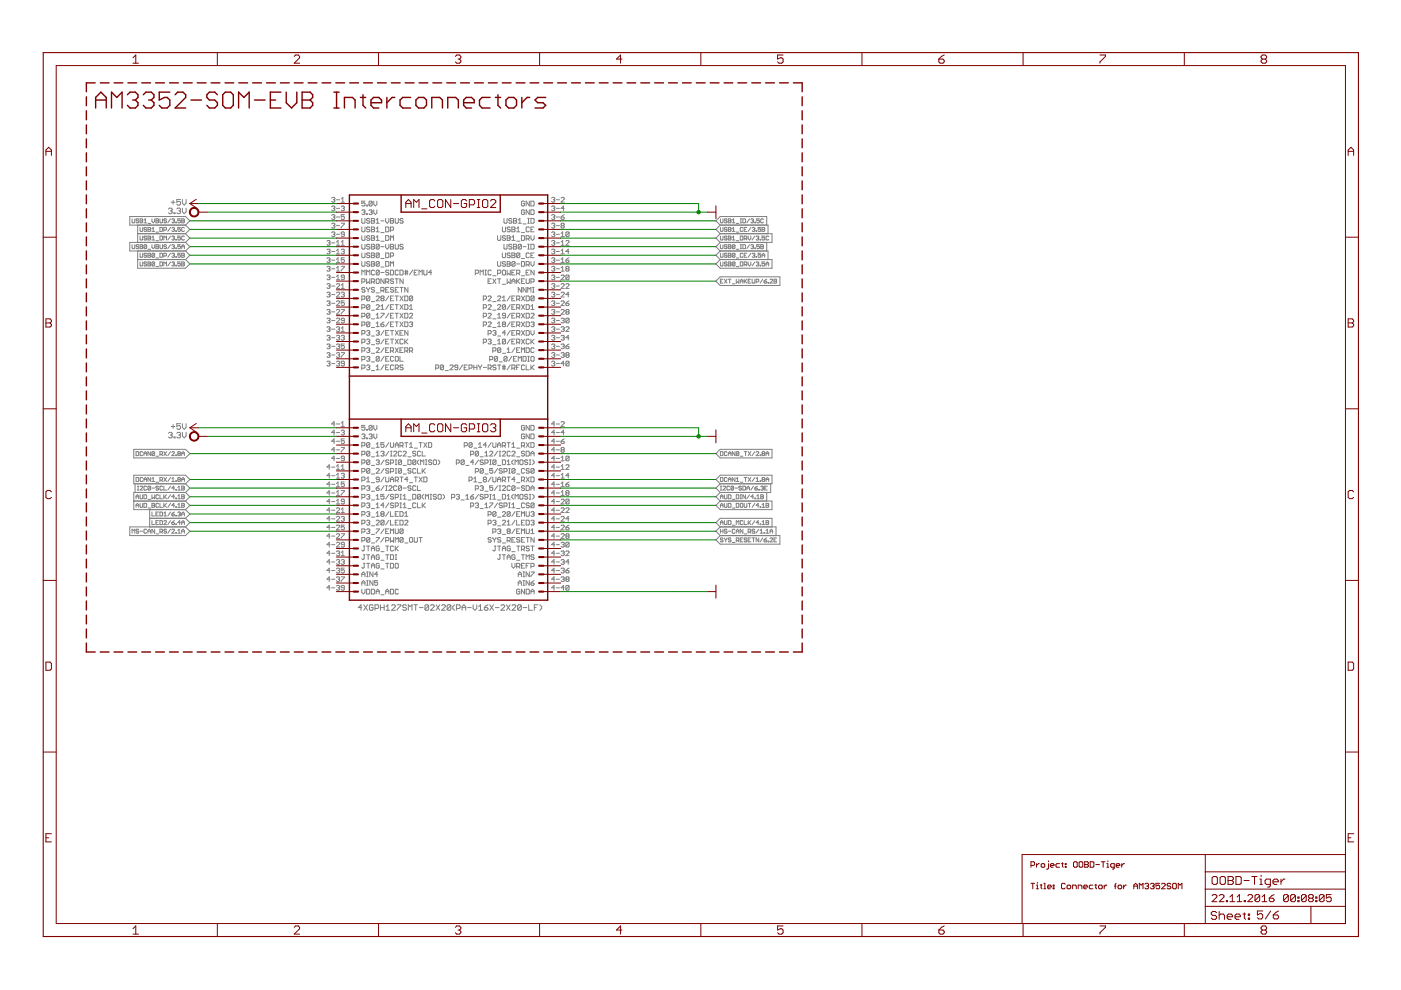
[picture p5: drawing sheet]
<svg xmlns="http://www.w3.org/2000/svg" width="297mm" height="210mm" viewBox="0 0 297 210" stroke-linecap="round" stroke-linejoin="round" font-family="sans-serif">
<g fill="none" stroke="#808080" stroke-width=".21">
<path d="M27.5 45.9h11.8l1 .9-1 .9h-11.8zM28 46.4v.7l.2 .1 .4-.1v-.7M28 51.9v.7l.2 .1 .4-.1v-.7M29.2 49.6h10.1M29.2 47.7v3.7M29.2 53.2v3.7h10.1l1-.9-1-1M29.2 55h10.1M29.4 46.5l-.1-.1-.4 .1 .1 .3 .4 .1-.1 .3-.4-.1M29.4 52l-.1-.1-.4 .1 .1 .3 .4 .2-.1 .2-.4-.1M29.7 46.4h.4l.1 .1-.1 .7h-.4zM29.7 50.1v.7l.1 .1 .4-.1v-.7M29.7 52.3h.4"/>
<path d="M29.7 46.8h.4M29.7 48.2l.1 .9 .4-.2v-.7M29.7 51.9h.4l.1 .1-.1 .7h-.4zM29.7 53.7v.7l.1 .1 .4-.1v-.7M29.7 55.5l.1 .9 .4-.2v-.7M30.5 47.2h.6M30.5 46.7l.3-.3v.8M31.1 52l-.4-.1-.2 .1v.6M31.1 50.2l-.2-.1-.4 .1 .2 .3 .4 .1-.2 .3-.4-.1M31.1 48.4l-.2-.2-.4 .2 .2 .2 .4 .2-.2 .3-.4-.2M31.1 55.7l-.2-.2-.4 .2 .2 .3 .4 .1-.2 .3-.4-.2M31.1 53.8l-.2-.1-.4 .1 .2 .3 .4 .2-.2 .2-.4-.1"/>
<path d="M31.1 52v.6l-.2 .1-.4-.1M31.1 52l-.6 .6M31.4 48.2h.4l.1 .2-.1 .2 .1 .3-.1 .2h-.4zM31.4 53.7h.4l.1 .1-.1 .3 .1 .3-.1 .1h-.4zM31.4 56h.4M31.4 54.1h.4M31.4 52.9h.5M31.4 48.6h.4M31.4 50.5h.4M31.4 50.1l.5 .1-.1 .3 .1 .3-.1 .1h-.4zM31.4 55.5l.5 .2-.1 .3 .1 .2-.1 .2h-.4zM31.4 47.4h.5"/>
<path d="M32.2 50.3l.3-.2v.8M32.2 49.1h.6M32.2 48.5l.3-.3v.9M32.2 50.9h.6M32.2 46.4v.5l.3 .3 .3-.3v-.5M32.2 51.9v.6l.3 .2 .3-.2v-.6M32.8 55.7v.5l-.2 .2-.4-.2M32.8 53.8v.6l-.2 .1-.4-.1M32.8 53.8l-.2-.1-.4 .1v.6M32.8 55.7l-.2-.2-.4 .2v.5M32.8 53.8l-.6 .6M32.8 55.7l-.6 .5"/>
<path d="M33.1 46.4h.4l.1 .1-.1 .7h-.4zM33.1 52.3h.4M33.1 46.8h.4M33.1 49.2h.5M33.1 51h.5M33.1 54.7h.5M33.1 56.5h.5M33.1 51.9h.4l.1 .1-.1 .7h-.4zM33.9 46.4l.1 .8 .5-.1v-.7M33.9 48.2l.6 .2v.5l-.2 .2h-.4zM33.9 50.1l.6 .1v.6l-.2 .1h-.4zM33.9 51.9l.1 .8 .5-.1v-.7"/>
<path d="M33.9 53.7l.6 .1v.6l-.2 .1h-.4zM33.9 55.5l.6 .2v.5l-.2 .2h-.4zM34.7 48.8h.5l.1-.4-.1-.2h-.5v.9M34.7 54.3h.5l.1-.5-.1-.1h-.5v.8M34.7 50.9v-.8l.3 .2 .3-.2v.8M34.7 56.4v-.9l.3 .3 .3-.3v.9M35.3 46.5l-.1-.1-.5 .1 .2 .3 .4 .1-.1 .3-.5-.1M35.3 52l-.1-.1-.5 .1 .2 .3 .4 .2-.1 .2-.5-.1M35.7 44.3l.2-.2h.4l.2 .2-.2 .4M36.1 44.7h.2M36.2 48.2l-.6 .9M36.2 50.1l-.6 .8"/>
<path d="M36.2 53.7l-.6 .8M36.2 55.5l-.6 .9M36.2 51.9l-.6 .8M36.2 46.4l-.6 .8M36.3 42.9h.8M36.3 44.7l.2 .2-.2 .4h-.4l-.2-.2M36.4 55.7l.5-.2 .1 .2-.1 .3M36.4 48.4l.5-.2 .1 .2-.1 .2M36.4 46.5l.5-.1 .1 .1-.1 .3M36.4 50.2l.5-.1 .1 .1-.1 .3M36.4 52l.5-.1 .1 .1-.1 .3M36.4 53.8l.5-.1 .1 .1-.1 .3"/>
<path d="M36.7 42.5v.8M36.7 56h.2M36.7 52.3h.2M36.7 54.1h.2M36.7 46.8h.2M36.7 48.6h.2M36.7 50.5h.2M36.9 50.5l.1 .1-.1 .3-.5-.1M36.9 46.8l.1 .1-.1 .3-.5-.1M36.9 54.1l.1 .2-.1 .2-.5-.1M36.9 48.6l.1 .2-.1 .3-.5-.2M36.9 52.3l.1 .2-.1 .2-.5-.1"/>
<path d="M36.9 56l.1 .1-.1 .3-.5-.2M36.9 45.1h.2v.2h-.2zM37.3 48.9l.1 .2zM37.3 47.1l.1 .1zM37.3 50.8l.1 .1zM37.3 52.6l.1 .1zM37.3 54.4l.1 .1zM37.3 56.2l.1 .2zM37.5 44.3l.2-.2h.4l.2 .2-.2 .4M37.9 44.7h.2M38.1 44.7l.2 .2-.2 .4h-.4l-.2-.2M38.2 46.4h-.5v.4l.3-.1 .2 .1-.1 .4-.4-.1"/>
<path d="M38.2 48.2h-.5v.4l.3-.1 .2 .1-.1 .5-.4-.2M38.2 50.1h-.5v.4l.3-.2 .2 .2-.1 .4-.4-.1M38.2 51.9h-.5v.4l.3-.1 .2 .1-.1 .4-.4-.1M38.2 53.7h-.5v.4l.3-.1 .2 .1-.1 .4-.4-.1M38.2 55.5h-.5v.5l.3-.2 .2 .2-.1 .4-.4-.2M38.3 42.3h-.8v.6l.4-.2 .4 .2v.4l-.2 .2h-.4l-.2-.2M38.5 52.7v-.5l.3-.3 .3 .3v.5M38.5 53.7h.4l.2 .1-.2 .3 .2 .3-.2 .1h-.4zM38.5 56h.4M38.5 52.3h.6M38.5 54.1h.4M38.5 46.8h.4"/>
<path d="M38.5 46.4h.4l.2 .1-.2 .3 .2 .3-.2 .1h-.4zM38.5 55.5l.6 .2-.2 .3 .2 .2-.2 .2h-.4zM38.7 42.3v.8l.4 .4 .4-.4v-.8M38.7 44.1v.8l.4 .4 .4-.4v-.8M39.1 48.4l-.2-.2-.4 .2v.5l.2 .2 .4-.2M39.1 50.2l-.2-.1-.4 .1v.6l.2 .1 .4-.1M39.3 47.7l1 .9-1 1M39.3 49.6l1 .9-1 .9M39.3 51.4h-11.8v1.8h11.8M39.3 53.2l1 .9-1 .9M39.3 51.4l1 .9-1 .9M69.3 58.5l.5-.2 .2 .2-.2 .3"/>
<path d="M69.3 56.6l.5-.1 .2 .1-.2 .4M69.3 51.2l.5-.2 .2 .2-.2 .3M69.3 53l.5-.2 .2 .2-.2 .3M69.3 54.8l.5-.1 .2 .1-.2 .4M69.6 58.8h.2M69.6 57h.2M69.6 55.2h.2M69.6 51.5h.2M69.6 53.3h.2M69.8 58.8l.2 .2-.2 .3-.5-.2M69.8 51.5l.2 .2-.2 .3-.5-.2M69.8 53.3l.2 .2-.2 .3-.5-.1"/>
<path d="M69.8 55.2l.2 .1-.2 .3-.5-.1M69.8 57l.2 .1-.2 .4-.5-.2M70.3 43.9l.2-.2h.3l.2 .2-.2 .3M70.3 42l.2-.2h.3l.2 .2-.2 .4M70.3 45.7l.2-.2h.3l.2 .2-.2 .3M70.3 47.5l.2-.2h.3l.2 .2-.2 .3M70.3 49.3l.2-.1h.3l.2 .1-.2 .4M70.3 58.8h.7M70.3 57h.7M70.3 55.2h.7M70.3 51.5h.7M70.3 53.3h.7"/>
<path d="M70.7 44.2h.1M70.7 42.4h.1M70.7 46h.1M70.7 47.8h.1M70.7 49.7h.1M70.8 42.4l.2 .1-.2 .4h-.3l-.2-.2M70.8 44.2l.2 .1-.2 .4h-.3l-.2-.2M70.8 46l.2 .2-.2 .3h-.3l-.2-.1M70.8 47.8l.2 .2-.2 .3h-.3l-.2-.1M70.8 49.7l.2 .1-.2 .4h-.3l-.2-.2M71.3 44.2h.7M71.3 42.4h.7"/>
<path d="M71.3 59.3h.7M71.3 57.5h.7M71.3 56.8l.4-.3v1M71.3 51.3l.4-.3v1M71.3 53.1l.4-.3v1M71.3 55l.4-.3v.9M71.3 58.6l.4-.3v1M71.3 55.6h.7M71.3 52h.7M71.3 53.8h.7M71.3 46h.7M71.3 47.8h.7"/>
<path d="M71.3 49.7h.7M72.3 42.9h.7M72.3 43.9l.2-.2h.4l.1 .2-.1 .3M72.3 47.3h.7l-.7 1M72.3 53l.6-.2 .1 .2-.1 .3M72.3 56.5h.7l-.7 1M72.3 42.2l.4-.4v1.1M72.3 51.3l.4-.3v1M72.3 52h.7M72.7 44.2h.2M72.7 53.3h.2M72.9 44.2l.1 .1-.1 .4h-.4l-.2-.2"/>
<path d="M72.9 53.3l.1 .2-.1 .3h-.4l-.2-.1M73 45.5h-.7v.5l.4-.2 .3 .2-.1 .5h-.4l-.2-.1M73 49.7h-.5l-.2-.2 .2-.3h.4l.1 .1v.7l-.1 .2h-.4l-.2-.2M73 54.7h-.7v.5l.6-.2 .1 .5-.1 .1-.6-.1M73 58.8h-.5l-.2-.2 .2-.3h.4l.1 .2v.6l-.1 .2h-.4l-.2-.2M76.7 51.8v.8l.2 .2h.3l.2-.2v-.8M76.7 53.6v.9l.2 .1h.3l.2-.1v-.9M76.7 44.7l.2-.2h.3l.2 .2-.2 .3M76.7 46.3v.9l.2 .1h.3l.2-.1v-.9M76.7 48.1v.9l.2 .1h.3l.2-.1v-.9M76.7 50v.8l.2 .2h.3l.2-.2v-.8M76.7 55.5v.8l.2 .2 .5-.2v-.8"/>
<path d="M76.7 58.3v-1l.3 .3 .4-.3v1M76.7 59.8h.5l.2-.5-.2-.2h-.5v1M77 45h.2M77.2 45l.2 .1-.2 .4h-.3l-.2-.2M77.4 42.7h-.7v.5l.5-.2 .2 .2v.3l-.2 .2h-.3l-.2-.2M77.7 45.3h.2v.2h-.2zM77.7 43.5h.2v.2h-.2zM77.7 58.3v-1l.4 .3 .3-.3v1M77.7 59.1v1l.4-.3 .3 .3v-1M78.2 44.7l.2-.2h.3l.2 .2-.2 .3M78.4 46.5l-.2-.2h-.3l-.2 .2 .2 .3h.3l.2 .2-.2 .3h-.3l-.2-.1M78.4 48.3l-.2-.2h-.3l-.2 .2 .2 .3h.3l.2 .2-.2 .3h-.3l-.2-.1"/>
<path d="M78.4 50.1l-.2-.1h-.3l-.2 .3 .2 .2h.3l.2 .3-.2 .2h-.3l-.2-.2M78.4 52l-.2-.2h-.3l-.2 .2 .2 .3h.3l.2 .2-.2 .3h-.3l-.2-.2M78.4 53.8l-.2-.2-.5 .2 .2 .3h.3l.2 .2-.2 .3h-.3l-.2-.1M78.4 55.6l-.2-.1h-.3l-.2 .1 .2 .4h.3l.2 .1-.2 .4-.5-.2M78.6 45h.1M78.7 45l.2 .1-.2 .4h-.3l-.2-.2M78.7 46.3h.5l.2 .2-.2 .3 .2 .4-.2 .1h-.5zM78.7 48.1h.5l.2 .2-.2 .3 .2 .4-.2 .1h-.5zM78.7 50h.5l.2 .1-.2 .4 .2 .3-.2 .2h-.5zM78.7 51.8h.5l.2 .2-.2 .3 .2 .3-.2 .2h-.5zM78.7 53.6h.5l.2 .2-.2 .3 .2 .4-.2 .1h-.5zM78.7 55.5h.5l.2 .1-.2 .4 .2 .3-.2 .2h-.5z"/>
<path d="M78.7 59.8h.5l.2-.5-.2-.2h-.5v1M78.7 56h.5M78.7 52.3h.5M78.7 54.1h.5M78.7 46.8h.5M78.7 48.6h.5M78.7 50.5h.5M78.9 42.8l-.2-.1h-.3l-.2 .1v.7M78.9 42.8v.7l-.2 .2h-.3l-.2-.2M78.9 42.8l-.7 .7M79.1 59.8l.3 .3M79.2 42.7v.6l.4 .4 .3-.4v-.6"/>
<path d="M79.2 44.5v.6l.4 .4 .3-.4v-.6M79.4 57.4l-.2-.1h-.3l-.2 .1v.7l.2 .2h.3l.2-.2M79.8 46.7l.3-.4v1M79.8 48.5l.3-.4v1M79.8 50.3l.3-.3v1M79.8 51h.6M79.8 47.3h.6M79.8 49.1h.6M79.9 59.1l.5 .2v.6l-.2 .2-.4-.2v-.6zM80.4 57.4v.7l-.2 .2-.4-.2M80.4 52l-.2-.2-.4 .2v.6M80.4 53.8l-.2-.2-.4 .2v.7"/>
<path d="M80.4 55.6l-.2-.1-.4 .1v.7M80.4 57.4l-.2-.1-.4 .1v.7M80.4 52v.6l-.2 .2-.4-.2M80.4 53.8v.7l-.2 .1-.4-.1M80.4 55.6v.7l-.2 .2-.4-.2M80.4 57.4l-.6 .7M80.4 52l-.6 .6M80.4 55.6l-.6 .7M80.4 53.8l-.6 .7M80.8 57.8h.6M80.8 52.3h.6M80.8 54.8h.6"/>
<path d="M80.8 56.6h.6M80.8 46.8h.6M80.8 49.3h.6M80.8 51.1h.6M81.4 59.1v1l-.6-1v1M81.8 50h.5l.1 .1v.7l-.1 .2h-.5zM81.8 48.1h.5l.1 .2v.7l-.1 .1h-.5zM81.8 59.8h.5l.1-.5-.1-.2h-.5v1M81.8 46.3v.7l.3 .3 .3-.3v-.7M81.8 51.8v.7l.3 .3 .3-.3v-.7M81.8 53.6h.5l.1 .2v.7l-.1 .1h-.5zM81.8 55.5h.5l.1 .1v.7l-.1 .2h-.5z"/>
<path d="M82.1 59.8l.3 .3M82.4 57.4l-.1-.1h-.4l-.1 .1 .1 .4h.4l.1 .2-.1 .3h-.4l-.1-.2M82.8 57.3h.5l.1 .1v.7l-.1 .2h-.5zM82.8 46.3h.5l.1 .2-.1 .3 .1 .4-.1 .1h-.5zM82.8 48.8h.5l.1-.2-.1-.5h-.5v1M82.8 51v-1l.3 .3 .3-.3v1M82.8 51.8h.5l.1 .2-.1 .3 .1 .3-.1 .2h-.5zM82.8 54.3h.5l.1-.2-.1-.5h-.5v1M82.8 56.5v-1l.3 .3 .3-.3v1M82.8 52.3h.5M82.8 46.8h.5M83.4 59.3l-.1-.2h-.3l-.2 .2 .2 .3h.3l.1 .2-.1 .3h-.3l-.2-.2"/>
<path d="M83.8 46.3v.9l.1 .1h.4l.2-.1v-.9M83.8 51.8v.8l.1 .2h.4l.2-.2v-.8M83.8 59.1h.7M84.1 59.1v1M84.5 57.4l-.2-.1h-.4l-.1 .1v.7l.1 .2h.4l.2-.2M84.8 57.3h.5l.2 .1v.7l-.2 .2h-.5zM85.5 46.5l-.2-.2h-.3l-.2 .4 .2 .1h.3l.2 .4-.2 .1h-.3l-.2-.1M85.5 52l-.2-.2h-.3l-.2 .3 .2 .2h.3l.2 .3-.2 .2h-.3l-.2-.2M85.5 59.1v1l-.7-1v1M85.8 57.6h.7M85.8 58h.7M86 57.3v1"/>
<path d="M86.3 57.3v1M87.5 57.3l-.7 1M87.8 57.8h.4M88.5 57.3h-.7v1h.7M88.8 58.3v-1l.4 .3 .3-.3v1M89.9 57.3v.8l.1 .2h.4l.1-.2v-.8M91.5 57.8h-.6l.5-.5v1M100.8 58h.5l.2-.2v-.4l-.2-.1h-.5v1M101.8 58.3v-1l.3 .3 .4-.3v1M102.8 58.3h.3M102.8 57.3h.3M103 57.3v1"/>
<path d="M103.5 59.6h.3M104.1 57.4l-.1-.1-.5 .1v.7l.2 .2 .4-.2M104.1 59.1h-.6v1h.6M104.5 59.1l.7 1M104.5 58.5h.7M105.2 59.1l-.7 1M105.5 59.1h.7M105.5 58h.5l.2-.2v-.4l-.2-.1h-.5v1M105.5 55.5v.8l.2 .2 .5-.2v-.8M105.5 50v.8l.2 .2h.3l.2-.2v-.8M105.8 59.1v1M106.5 57.4l.2-.1h.3l.2 .1v.7l-.2 .2h-.3l-.2-.2z"/>
<path d="M106.5 48.1v.9l.2 .1h.3l.2-.1v-.9M106.5 53.6v.9l.2 .1h.3l.2-.1v-.9M106.8 46.3v.9l.2 .1h.4l.1-.1v-.9M106.8 51.8v.8l.2 .2h.4l.1-.2v-.8M107.2 55.6l-.2-.1h-.3l-.2 .1 .2 .4h.3l.2 .1-.2 .4-.5-.2M107.2 50.1l-.2-.1h-.3l-.2 .3 .2 .2h.3l.2 .3-.2 .2h-.3l-.2-.2M107.5 50h.5l.2 .1-.2 .4 .2 .3-.2 .2h-.5zM107.5 55.5h.5l.2 .1-.2 .4 .2 .3-.2 .2h-.5zM107.5 57.3v1l.3-.3 .4 .3v-1M107.5 59.1v1l.3-.3 .4 .3v-1M107.5 56h.5M107.5 50.5h.5"/>
<path d="M108.2 48.3l-.2-.2-.5 .2 .2 .3 .5 .2-.2 .3-.5-.1M108.2 53.8l-.2-.2-.5 .2 .2 .3 .5 .2-.2 .3-.5-.1M108.5 59.6h.7M108.5 46.5l-.1-.2h-.4l-.1 .4 .1 .1h.4l.1 .4-.1 .1h-.4l-.1-.1M108.5 48.1h.5l.2 .2-.2 .3 .2 .4-.2 .1h-.5zM108.5 52l-.1-.2h-.4l-.1 .3 .1 .2h.4l.1 .3-.1 .2h-.4l-.1-.2M108.5 53.6h.5l.2 .2-.2 .3 .2 .4-.2 .1h-.5zM108.5 57.8h.4M108.5 50.3l.4-.3v1M108.5 51h.7M108.5 54.1h.5M108.5 48.6h.5"/>
<path d="M108.9 46.3h.5l.1 .2-.1 .3 .1 .4-.1 .1h-.5zM108.9 51.8h.5l.1 .2-.1 .3 .1 .3-.1 .2h-.5zM108.9 52.3h.5M108.9 46.8h.5M109.2 55.6l-.2-.1h-.3l-.2 .1v.7M109.2 57.3h-.7v1h.7M109.2 55.6v.7l-.2 .2-.5-.2M109.2 55.6l-.7 .7M109.5 48.5l.4-.4v1M109.5 58h.5l.2-.2v-.4l-.2-.1h-.5v1M109.5 59.1v1M109.5 56h.7"/>
<path d="M109.5 49.1h.7M109.5 51.1h.7M109.7 59.6l.5 .5M109.9 46.7l.3-.4v1M109.9 58l.3 .3M109.9 47.3h.7M110.2 53.8l-.2-.2-.5 .2v.7M110.2 59.1l-.7 .7M110.2 53.8v.7l-.2 .1h-.3l-.2-.1M110.2 53.8l-.7 .7M110.6 52l-.2-.2h-.4l-.1 .2v.6M110.6 50h.5l.1 .1v.7l-.1 .2h-.5z"/>
<path d="M110.6 52v.6l-.2 .2h-.4l-.1-.2M110.6 55.5h.5l.1 .1v.7l-.1 .2h-.5zM110.6 59.6h.3M110.6 58.5h.6M110.6 52l-.7 .6M110.6 54.8h.6M110.6 49.3h.6M110.9 52.3h.6M110.9 47.5h.6M111.2 42.8l-.1-.1h-.4l-.1 .1v.7l.1 .2h.4l.1-.2v-.3h-.3M111.2 44.7l-.1-.2h-.4l-.1 .2v.6l.1 .2h.4l.1-.2v-.3h-.3M111.2 59.1h-.6v1h.6"/>
<path d="M111.5 50.6h.6l.1-.1v-.4l-.1-.1h-.6v1M111.5 56.1h.6l.1-.1v-.4l-.1-.1h-.6v1M111.5 59.1v.8l.2 .2h.4l.1-.2v-.8M111.5 57.8h.4M111.9 56.1l.3 .4M111.9 52.8h.3M111.9 51.8h.3M111.9 50.6l.3 .4M111.9 47.3h.3M111.9 46.3h.3M112.1 46.3v1M112.1 51.8v1"/>
<path d="M112.2 42.7v1l-.7-1v1M112.2 44.5v1l-.7-1v1M112.2 48.3l-.1-.2h-.4l-.2 .2v.7l.2 .1h.4l.1-.1M112.2 53.8l-.1-.2-.6 .2v.7l.2 .1h.4l.1-.1M112.2 57.3h-.7v1h.7M112.6 42.7h.5l.1 .1v.7l-.1 .2h-.5zM112.6 44.5h.5l.1 .2v.6l-.1 .2h-.5zM112.6 46.3h.5l.1 .2v.7l-.1 .1h-.5zM112.6 50v.6l.3 .4 .3-.4v-.6M112.6 51.8h.5l.1 .2v.6l-.1 .2h-.5zM112.6 55.5v.6l.3 .4 .3-.4v-.6M112.6 59.8h.5l.1-.5-.1-.2h-.5v1"/>
<path d="M112.6 54.1h.3M112.6 48.6h.3M113.2 48.1h-.6v1h.6M113.2 53.6h-.6v1h.6M113.2 57.3v1l-.6-1v1M116.9 43.9l.2-.2h.4l.1 .2-.1 .3M116.9 42l.2-.2h.4l.1 .2-.1 .4M116.9 58.5l.2-.2h.4l.1 .2-.1 .3M116.9 45.7l.2-.2h.4l.1 .2-.1 .3M116.9 47.5l.2-.2h.4l.1 .2-.1 .3M116.9 49.3l.2-.1h.4l.1 .1-.1 .4M116.9 51.2l.2-.2h.4l.1 .2-.1 .3"/>
<path d="M116.9 53l.6-.2 .1 .2-.1 .3M116.9 54.8l.2-.1h.4l.1 .1-.1 .4M116.9 56.6l.2-.1h.4l.1 .1-.1 .4M117.3 44.2h.2M117.3 42.4h.2M117.3 58.8h.2M117.3 57h.2M117.3 55.2h.2M117.3 51.5h.2M117.3 53.3h.2M117.3 46h.2M117.3 47.8h.2"/>
<path d="M117.3 49.7h.2M117.5 42.4l.1 .1-.1 .4h-.4l-.2-.2M117.5 44.2l.1 .1-.1 .4h-.4l-.2-.2M117.5 53.3l.1 .2-.1 .3h-.4l-.2-.1M117.5 46l.1 .2-.1 .3h-.4l-.2-.1M117.5 47.8l.1 .2-.1 .3h-.4l-.2-.1M117.5 49.7l.1 .1-.1 .4h-.4l-.2-.2M117.5 51.5l.1 .2-.1 .3h-.4l-.2-.2M117.5 55.2l.1 .1-.1 .3-.6-.1M117.5 57l.1 .1-.1 .4h-.4l-.2-.2M117.5 58.8l.1 .2-.1 .3h-.4l-.2-.2M118 44.2h.6"/>
<path d="M118 42.4h.6M118 58.8h.6M118 57h.6M118 55.2h.6M118 51.5h.6M118 53.3h.6M118 46h.6M118 47.8h.6M118 49.7h.6M119 42l.1-.2h.4l.1 .2-.6 .9h.6M119 46h.5l.1 .4-.1 .1h-.4l-.1-.1zM119 58.5l.1-.2h.4l.1 .2-.6 .8h.6"/>
<path d="M119 57.5h.6M119 49.5l.3-.3v1M119 51.3l.3-.3v1M119 53.1l.3-.3v1M119 55l.3-.3v.9M119 56.8l.3-.3v1M119 55.6h.6M119 52h.6M119 53.8h.6M119 50.2h.6M119.1 47.8l-.1-.1 .1-.4h.4l.1 .2-.1 .3M119.1 47.8l-.1 .2 .1 .3h.4l.1-.1-.1-.4"/>
<path d="M119.1 47.8h.4M119.6 44.2h-.6l.5-.5v1M119.6 45.5l-.6 .5M120 51.2l.1-.2h.4l.1 .2-.6 .8h.6M120 55.2h.5l.1 .3-.5 .1-.1-.1zM120.1 57l-.1-.2 .1-.3h.4l.1 .1-.1 .4M120.1 57l-.1 .1 .1 .4h.4l.1-.2-.1-.3M120.1 57h.4M120.6 49.3v.7l-.1 .2h-.4l-.1-.2M120.6 58.5v.6l-.1 .2h-.4l-.1-.2M120.6 49.3l-.1-.1h-.4l-.1 .1v.7M120.6 58.5l-.1-.2h-.4l-.1 .2v.6"/>
<path d="M120.6 58.5l-.6 .6M120.6 53.3h-.6l.5-.5v1M120.6 54.7l-.6 .5M120.6 49.3l-.6 .7M151.8 59.6l.9-.9h12.7v1.8h-12.7zM152.7 49.6h11v1.8h-11M152.7 47.7h10.1v1.9M152.7 55h11v1.9h-11l-.9-.9zM152.7 53.2h10.1v1.8M152.7 51.4l-.9 .9 .9 .9M152.7 47.7l-.9-.9 .9-.9h9.9v1.8M152.7 49.6l-.9 .9 .9 .9"/>
<path d="M152.7 47.7l-.9 .9 .9 1M152.7 53.2l-.9 .9 .9 .9M152.7 59.6h.3M152.7 48.2l.2 .9 .4-.2v-.7M152.7 50.1v.7l.2 .1 .4-.1v-.7M152.7 53.7v.7l.2 .1 .4-.1v-.7M152.7 55.5l.2 .9 .4-.2v-.7M152.7 46.4l.2 .8 .4-.1v-.7M152.7 51.9l.2 .8 .4-.1v-.7M153.3 59.2h-.6v.8h.6M153.6 59.2l.5 .8M154.1 53.8l-.4-.1-.1 .3 .4 .1 .1 .3-.1 .1-.4-.1"/>
<path d="M154.1 50.2l-.1-.1-.4 .1 .1 .3 .4 .1-.1 .3-.4-.1M154.1 55.7l-.1-.2-.4 .2 .1 .3 .4 .1-.1 .3-.4-.2M154.1 52l-.4-.1-.1 .3 .4 .1 .1 .3-.1 .1-.4-.1M154.1 46.5l-.4-.1-.1 .3 .4 .1 .1 .3-.1 .1-.4-.1M154.1 48.4l-.1-.2-.4 .2 .1 .2 .4 .2-.1 .3-.4-.2M154.1 59.2l-.5 .8M154.4 50.1l.6 .1-.2 .3 .2 .3-.2 .1h-.4zM154.4 51.9h.4l.2 .1-.2 .3 .2 .3-.2 .1h-.4zM154.4 48.2h.4l.2 .2-.2 .2 .2 .3-.2 .2h-.4zM154.4 56h.4M154.4 52.3h.4M154.4 54.1h.4"/>
<path d="M154.4 46.8h.4M154.4 48.6h.4M154.4 50.5h.4M154.4 53.7h.4l.2 .1-.2 .3 .2 .3-.2 .1h-.4zM154.4 55.5l.6 .2-.2 .3 .2 .2-.2 .2h-.4zM154.4 46.4h.4l.2 .1-.2 .3 .2 .3-.2 .1h-.4zM154.4 59.2h.6M154.7 59.2v.8M155.3 46.7l.2-.3v.8M155.3 49.1h.5M155.3 50.9h.5M155.3 48.5l.2-.3v.9"/>
<path d="M155.3 50.3l.2-.2v.8M155.3 47.2h.5M155.8 55.7v.5l-.1 .2-.4-.2M155.8 53.8l-.5 .6M155.8 52v.6l-.1 .1-.4-.1M155.8 53.8v.6l-.1 .1-.4-.1M155.8 53.8l-.1-.1-.4 .1v.6M155.8 55.7l-.1-.2-.4 .2v.5M155.8 52l-.4-.1-.1 .1v.6M155.8 55.7l-.5 .5M155.8 52l-.5 .6M156.1 59.2v.8l.3-.2 .3 .2v-.8"/>
<path d="M156.1 52.9h.6M156.1 49.2h.6M156.1 51h.6M156.1 54.7h.6M156.1 56.5h.6M156.1 47.4h.6M157 50.1l.5 .1-.1 .7h-.4zM157 59.6h.5M157 55.5l.5 .2-.1 .7h-.4zM157 52.7h.2M157 51.9h.2M157 47.2h.2"/>
<path d="M157 46.4h.2M157.1 46.4v.8M157.1 51.9v.8M157.5 46.4h.4l.2 .1v.6l-.2 .1h-.4zM157.5 48.4l-.1-.2-.4 .2 .1 .7 .4-.2M157.5 53.8l-.1-.1-.4 .1v.6l.1 .1 .4-.1M157.5 51.9h.4l.2 .1v.6l-.2 .1h-.4zM157.8 54.1h.3M157.8 48.6h.3M157.8 50.6h.4l.1-.4-.5-.1v.8M157.8 56.1h.4l.1-.4-.5-.2v.9M157.8 59.2v.8"/>
<path d="M157.9 59.6l.4 .4M158.1 56.1l.2 .3M158.1 50.6l.2 .3M158.3 48.2h-.5v.9h.5M158.3 53.7h-.5v.8h.5M158.3 59.2l-.5 .6M158.6 59.6h.3M158.6 50.1v.5l.3 .3 .3-.3v-.5M158.6 55.5v.6l.3 .3 .3-.3v-.6M158.9 51.9l-.6 .8M158.9 46.4l-.6 .8M159.2 59.2h-.6v.8h.6"/>
<path d="M159.2 52l.4-.1 .1 .1-.1 .3M159.2 46.5l.4-.1 .1 .1-.1 .3M159.2 48.2l-.6 .9M159.2 53.7l-.6 .8M159.5 52.3h.1M159.5 46.8h.1M159.5 48.4l.4-.2 .1 .2-.1 .2M159.5 53.8l.4-.1 .1 .1-.1 .3M159.5 59.2v.7l.1 .1 .4-.1v-.7M159.6 52.3l.1 .2-.1 .2-.4-.1M159.6 46.8l.1 .1-.1 .3-.4-.1M159.7 54.1h.2"/>
<path d="M159.7 48.6h.2M159.9 48.6l.1 .2-.1 .3-.4-.2M159.9 54.1l.1 .2-.1 .2-.4-.1M160 55.5l-.5 .9M160 52.6l.2 .1zM160 47.1l.2 .1zM160 50.1l-.5 .8M160.3 50.2l.4-.1 .2 .1-.2 .3M160.3 55.7l.4-.2 .2 .2-.2 .3M160.3 48.9l.1 .2zM160.3 54.4l.1 .1zM160.3 59.8h.4l.2-.2-.2-.4h-.4v.8"/>
<path d="M160.6 56h.1M160.6 50.5h.1M160.7 50.5l.2 .1-.2 .3-.4-.1M160.7 56l.2 .1-.2 .3-.4-.2M161 46.4h-.6v.4l.3-.1 .3 .1-.1 .4-.5-.1M161 51.9h-.6v.4l.3-.1 .3 .1-.1 .4-.5-.1M161.2 50.8l.1 .1zM161.2 56.2l.1 .2zM161.3 51.9h.4l.2 .1-.2 .3 .2 .3-.2 .1h-.4zM161.3 52.3h.4M161.3 48.2h-.6v.4l.5-.1 .1 .4-.1 .2-.5-.2M161.3 53.7h-.6v.4l.3-.1 .3 .1-.1 .4-.5-.1"/>
<path d="M161.6 54.5v-.5l.3-.3 .2 .3v.5M161.6 48.2h.4l.1 .2-.1 .2 .1 .3-.1 .2h-.4zM161.6 54.1h.5M161.6 48.6h.4M161.7 59.2l-.5 .8M161.9 46.5l-.2-.1-.4 .1v.6l.1 .1 .5-.1M162 59.6h.4l.2 .3-.5 .1zM162.1 50.1h-.5v.4l.3-.2 .2 .2-.1 .4-.4-.1M162.1 55.5h-.5v.5l.3-.2 .2 .2-.1 .4-.4-.2M162.4 56h.6M162.4 56.4v-.6l.3-.3 .3 .3v.6M162.6 51.4v1.8"/>
<path d="M162.6 59.2l-.6 .4M162.8 59.9l.2 .1zM163 50.2l-.2-.1-.4 .1v.6l.2 .1 .4-.1M163.3 59.3l.1-.1 .4 .1-.5 .7h.5M164.1 59.2l.6 .1-.2 .7h-.4zM164.1 59.6h.4M69.3 60.3l.5-.2 .2 .2-.2 .3M69.3 62.1l.5-.1 .2 .1-.2 .4M69.3 64l.5-.2 .2 .2-.2 .3M69.3 65.8l.5-.2 .2 .2-.2 .3M69.3 67.6l.5-.1 .2 .1-.2 .3M69.3 69.4l.5-.1 .2 .1-.2 .4"/>
<path d="M69.3 71.3l.5-.2 .2 .2-.2 .3M69.3 73.1l.5-.2 .2 .2-.2 .3M69.3 74.9l.5-.1 .2 .1-.2 .4M69.3 76.8l.5-.2 .2 .2-.2 .3M69.6 60.6h.2M69.6 75.3h.2M69.6 73.4h.2M69.6 67.9h.2M69.6 66.1h.2M69.6 64.3h.2M69.6 62.5h.2M69.6 77.1h.2"/>
<path d="M69.6 69.8h.2M69.6 71.6h.2M69.8 60.6l.2 .2-.2 .4-.5-.2M69.8 62.5l.2 .1-.2 .4-.5-.2M69.8 64.3l.2 .2-.2 .3-.5-.2M69.8 66.1l.2 .2-.2 .3-.5-.1M69.8 67.9l.2 .2-.2 .4-.5-.2M69.8 69.8l.2 .2-.2 .3-.5-.2M69.8 71.6l.2 .2-.2 .3-.5-.2M69.8 73.4l.2 .2-.2 .3-.5-.1M69.8 75.3l.2 .1-.2 .4-.5-.2M69.8 77.1l.2 .2-.2 .3-.5-.2"/>
<path d="M70.3 60.6h.7M70.3 75.3h.7M70.3 73.4h.7M70.3 67.9h.7M70.3 66.1h.7M70.3 64.3h.7M70.3 62.5h.7M70.3 77.1h.7M70.3 69.8h.7M70.3 71.6h.7M71.3 60.3l.2-.2h.3l.2 .2-.7 .9h.7M71.3 62.1l.2-.1h.3l.2 .1-.7 .9h.7"/>
<path d="M71.3 64l.2-.2h.3l.2 .2v.1l-.7 .7h.7M71.3 65.8l.2-.2h.3l.2 .2-.7 .8h.7M71.3 67.6l.2-.1 .5 .1-.7 .9h.7M71.3 69.4l.2-.1h.3l.2 .1-.2 .4M71.3 71.3l.2-.2h.3l.2 .2-.2 .3M71.3 73.1l.2-.2h.3l.2 .2-.2 .3M71.3 74.9l.2-.1h.3l.2 .1-.2 .4M71.3 76.8l.2-.2h.3l.2 .2-.2 .3M71.7 75.3h.1M71.7 73.4h.1M71.7 77.1h.1M71.7 69.8h.1"/>
<path d="M71.7 71.6h.1M71.8 69.8l.2 .2-.2 .3-.5-.2M71.8 71.6l.2 .2-.2 .3h-.3l-.2-.2M71.8 73.4l.2 .2-.2 .3h-.3l-.2-.1M71.8 75.3l.2 .1-.2 .4h-.3l-.2-.2M71.8 77.1l.2 .2-.2 .3h-.3l-.2-.2M72.3 62.1l.2-.1h.4l.1 .1-.1 .4M72.3 65.6h.7l-.7 1M72.3 71.3l.2-.2h.4l.1 .2-.1 .3M72.3 74.8h.7l-.7 1M72.3 60.5l.4-.4v1.1M72.3 69.6l.4-.3v1"/>
<path d="M72.3 61.2h.7M72.3 70.3h.7M72.7 62.5h.2M72.7 71.6h.2M72.9 62.5l.1 .1-.1 .4h-.4l-.2-.2M72.9 71.6l.1 .2-.1 .3h-.4l-.2-.2M73 63.8h-.7v.5l.4-.2 .3 .2-.1 .5h-.4l-.2-.2M73 67.9h-.5l-.2-.1 .2-.3 .5 .1v.7l-.1 .2h-.4l-.2-.2M73 72.9h-.7v.5l.4-.1 .3 .1-.1 .5h-.4l-.2-.1M73 77.1h-.5l-.2-.2 .2-.3h.4l.1 .2v.6l-.1 .2h-.4l-.2-.2M76.7 63.4h.5l.2-.1v-.4l-.2-.1h-.5v1M76.7 65.3h.5l.2-.2v-.3l-.2-.2h-.5v1"/>
<path d="M76.7 67.1h.5l.2-.2v-.3l-.2-.2h-.5v1M76.7 68.9h.5l.2-.2v-.3l-.2-.1h-.5v1M76.7 70.8h.5l.2-.2v-.3l-.2-.2h-.5v1M76.7 72.6h.5l.2-.2v-.3l-.2-.2h-.5v1M76.7 74.4h.5l.2-.5-.2-.2h-.5v1M76.7 76.2h.5l.2-.1v-.4l-.2-.1h-.5v1M76.7 78.1h.5l.2-.2v-.3l-.2-.2h-.5v1M77.4 61.1l-.2-.2h-.3l-.2 .2 .2 .3h.3l.2 .2-.2 .4h-.3l-.2-.2M77.7 60.9l.4 .5M77.7 70.3l.2-.2h.3l.2 .2-.2 .3M77.7 72.1l.2-.2h.3l.2 .2-.2 .3M77.7 73.9l.2-.2h.3l.2 .2-.2 .3"/>
<path d="M77.7 75.7l.2-.1h.3l.2 .1-.2 .4M77.7 77.6l.2-.2h.3l.2 .2-.2 .3M78.1 61.4v.6M78.1 76.1h.1M78.1 74.2h.1M78.1 77.9h.1M78.1 70.6h.1M78.1 72.4h.1M78.2 70.6l.2 .2-.2 .3-.5-.2M78.2 72.4l.2 .2-.2 .3h-.3l-.2-.2M78.2 74.2l.2 .2-.2 .3h-.3l-.2-.1M78.2 76.1l.2 .1-.2 .4h-.3l-.2-.2"/>
<path d="M78.2 77.9l.2 .2-.2 .3h-.3l-.2-.2M78.4 62.9l-.2-.1h-.3l-.2 .1v.7M78.4 64.8l-.2-.2h-.3l-.2 .2v.6M78.4 66.6l-.2-.2h-.3l-.2 .2v.7M78.4 68.4l-.2-.1-.5 .1v.7M78.4 60.9l-.3 .5M78.4 62.9v.7l-.2 .2h-.3l-.2-.2M78.4 64.8v.6l-.2 .2h-.3l-.2-.2M78.4 66.6v.7l-.2 .1h-.3l-.2-.1M78.4 68.4v.7l-.2 .2h-.3l-.2-.2M78.4 68.4l-.7 .7M78.4 66.6l-.7 .7"/>
<path d="M78.4 64.8l-.7 .6M78.4 62.9l-.7 .7M78.7 76.7h.7M78.7 74.9h.7M78.7 69.4h.7M78.7 67.6h.7M78.7 65.8h.7M78.7 63.9h.7M78.7 78.6h.7M78.7 71.2h.7M78.7 73.1h.7M79.4 61.1l-.2-.2h-.3l-.2 .2 .2 .3h.3l.2 .2-.2 .4h-.3l-.2-.2"/>
<path d="M79.8 66.8l.3-.4v1M79.8 68.6l.3-.3v1M79.8 77.7l.3-.3v1M79.8 62.9l.1-.1 .5 .1-.6 .9h.6M79.8 64.8l.1-.2 .5 .2-.6 .8h.6M79.8 70.3l.4-.2 .2 .2-.2 .3M79.8 73.9l.1-.2 .5 .2-.6 .8h.6M79.8 69.3h.6M79.8 67.4h.6M79.8 78.4h.6M79.8 62.1h.6M80.1 70.6h.1"/>
<path d="M80.2 70.6l.2 .2-.2 .3-.4-.2M80.4 72.4h-.5l-.1-.2 .1-.3 .5 .2v.6l-.2 .2-.4-.2M80.4 75.7l-.2-.1-.4 .1v.7M80.4 75.7v.7l-.2 .2-.4-.2M80.4 75.7l-.6 .7M80.8 61.6h.5l.1-.2v-.3l-.1-.2h-.5v1.1M80.8 66.4h.6l-.6 1M80.8 68.7h.5l.1 .4-.1 .2h-.4l-.1-.2zM80.8 65.6h.6M80.8 64.9l.3-.3v1M80.9 63.3l-.1 .1 .1 .4h.4l.1-.2-.1-.3M80.9 63.3l-.1-.2 .1-.3h.4l.1 .1-.1 .4"/>
<path d="M80.9 63.3h.4M81.1 61.6l.3 .4M81.4 68.3l-.6 .4M81.4 75.6l-.6 1M81.4 77.4l-.6 1M81.4 73.7l-.6 1M81.4 70.1l-.6 1M81.4 71.9l-.6 1M81.8 76.1h.3M81.8 74.2h.3M81.8 77.9h.3M81.8 70.6h.3"/>
<path d="M81.8 72.4h.3M81.8 61.4h.3M82.4 60.9h-.6v1.1h.6M82.4 70.1h-.6v1h.6M82.4 71.9h-.6v1h.6M82.4 73.7h-.6v1h.6M82.4 75.6h-.6v1h.6M82.4 77.4h-.6v1h.6M82.4 68.3l-.6 1M82.4 66.4l-.6 1M82.4 64.6l-.6 1M82.4 62.8l-.6 1"/>
<path d="M82.8 74.4h.5l.1-.2-.1-.5h-.5v1M82.8 68.7h.3M82.8 66.9h.3M82.8 65.1h.3M82.8 63.3h.3M82.8 70.1h.6M82.8 71.9h.6M83.1 74.4l.3 .3M83.1 70.1v1M83.1 71.9v1M83.4 77.6l-.1-.2h-.3l-.2 .2v.6l.2 .2h.3l.1-.2M83.4 75.7l-.1-.1h-.3l-.2 .1v.7l.2 .2h.3l.1-.2"/>
<path d="M83.4 61.1l-.1-.2h-.3l-.2 .2 .2 .3h.3l.1 .2-.1 .4h-.3l-.2-.2M83.4 62.8h-.6v1h.6M83.4 64.6h-.6v1h.6M83.4 66.4h-.6v1h.6M83.4 68.3h-.6v1h.6M83.8 78.1h.5l.2-.2v-.3l-.2-.2h-.5v1M83.8 68.3h.7M83.8 66.4h.7M83.8 64.6h.7M83.8 62.8h.7M83.8 73.7l.7 1M83.8 70.1l.7 1"/>
<path d="M83.8 71.9l.7 1M83.8 61.4h.3M83.9 75.6h.4l.2 .1v.7l-.2 .2h-.4l-.1-.2v-.7zM84.1 78.1l.4 .3M84.1 62.8v1M84.1 64.6v1M84.1 66.4v1M84.1 68.3v1M84.5 60.9h-.7v1.1h.7M84.5 73.7l-.7 1M84.5 70.1l-.7 1M84.5 71.9l-.7 1"/>
<path d="M84.8 75.6v1h.7M84.8 60.9h.7M84.8 74.2h.3M84.8 68.3l.7 1M84.8 66.4l.7 1M84.8 64.6l.7 1M84.8 62.8l.7 1M84.8 70.6h.3M85.1 60.9v1.1M85.5 77.6l-.2-.2h-.3l-.2 .3 .2 .2h.3l.2 .3-.2 .2h-.3l-.2-.2M85.5 70.1h-.7v1h.7M85.5 72.1l-.2-.2h-.3l-.2 .2v.6l.2 .2h.3l.2-.2"/>
<path d="M85.5 73.7h-.7v1h.7M85.5 68.3l-.7 1M85.5 66.4l-.7 1M85.5 64.6l-.7 1M85.5 62.8l-.7 1M85.8 74.4h.5l.2-.5-.2-.2h-.5v1M85.8 62.8h.5l.2 .1v.7l-.2 .2h-.5zM85.8 64.6h.5l.2 .2v.6l-.2 .2h-.5zM85.8 66.4h.5l.2 .2v.7l-.2 .1h-.5zM85.8 68.3h.5l.2 .1v.7l-.2 .2h-.5zM85.8 71.9v1M86 72.4l.5 .5"/>
<path d="M86.1 74.4l.4 .3M86.5 60.9v1.1l-.7-1.1v1.1M86.5 70.1v1l-.7-1v1M86.5 71.9l-.7 .7M86.8 74.4h.5l.2-.5-.2-.2h-.5v1M86.8 64.9l.4-.3v1M86.8 66.6l.2-.2 .5 .2-.7 .8h.7M86.8 68.4l.5-.1 .2 .1-.2 .3M86.8 65.6h.7M87.2 68.7h.1M87.2 74.4l.3 .3M87.3 68.7l.2 .2-.2 .4-.5-.2"/>
<path d="M87.5 62.9l-.2-.1-.5 .1v.7M87.5 62.9v.7l-.2 .2-.5-.2M87.5 62.9l-.7 .7M92.4 78.1h.5l.1-.2-.1-.5h-.5v1M94 77.6l-.1-.2h-.4l-.1 .2v.6M94 77.6v.6l-.1 .2h-.4l-.1-.2M94 77.6l-.6 .6M94.4 78.6h.7M95.4 77.6l.2-.2h.3l.2 .2-.7 .8h.7M97.1 77.9h-.5l-.2-.2 .2-.3 .5 .2v.6l-.2 .2-.5-.2M98.1 77.4l-.7 1M98.4 77.9h.4"/>
<path d="M99.1 77.4h-.7v1h.7M99.4 78.1h.5l.2-.2-.2-.5h-.5v1M100.5 77.4v1M100.5 77.9h.6M101.1 77.4v1M101.5 77.4l.3 .5M101.8 77.9v.5M102.1 77.4l-.3 .5M102.5 63.4h.5l.1-.1v-.4l-.1-.1h-.5v1M102.5 65.3h.5l.1-.2v-.3l-.1-.2h-.5v1M102.5 67.1h.5l.1-.2v-.3l-.1-.2h-.5v1M102.5 68.9h.5l.1-.2v-.3l-.1-.1h-.5v1"/>
<path d="M102.5 72.6h.5l.1-.2v-.3l-.1-.2h-.5v1M102.5 77.9h.6M103.5 70.8h.5l.1-.2v-.3l-.1-.2h-.5v1M103.5 78.1h.5l.1-.2v-.3l-.1-.2h-.5v1M103.5 68.4l.2-.1 .4 .1-.6 .9h.6M103.5 66.6l.2-.2 .4 .2-.6 .8h.6M103.5 64.8l.2-.2 .4 .2-.6 .8h.6M103.5 62.9l.2-.1 .4 .1-.6 .9h.6M103.5 72.1l.5-.2 .1 .2-.1 .3M103.8 76.2h.5l.2-.1v-.4l-.2-.1h-.5v1M103.8 78.1l.3 .3M103.8 72.4h.2"/>
<path d="M104 72.4l.1 .2-.1 .3-.5-.2M104.5 74.4h.5l.2-.5-.2-.2h-.5v1M104.5 70.3l.1-.2h.4l.2 .2-.2 .3M104.5 69.4h.7M104.5 67.6h.7M104.5 65.8h.7M104.5 63.9h.7M104.5 73.1h.7M104.8 70.6h.2M105 70.6l.2 .2-.2 .3-.5-.2M105.2 77.6l-.2-.2h-.4l-.1 .3 .1 .2h.4l.2 .3-.2 .2h-.4l-.1-.2M105.5 62.9l.2-.1h.3l.2 .1-.7 .9h.7"/>
<path d="M105.5 66.8l.3-.4v1M105.5 68.6l.3-.3v1M105.5 72.2l.3-.3v1M105.5 75.7l-.2-.1h-.3l-.2 .1v.7M105.5 75.7v.7l-.2 .2h-.3l-.2-.2M105.5 75.7l-.7 .7M105.5 64.8l.2-.2h.3l.2 .2v.1l-.7 .7h.7M105.5 72.9h.7M105.5 69.3h.7M105.5 67.4h.7M105.5 77.4h.7M105.5 71.2h.7"/>
<path d="M105.8 77.4v1M105.8 76.7h.7M106.2 73.9l-.2-.2h-.3l-.2 .2v.7M106.2 73.9v.7l-.2 .1h-.3l-.2-.1M106.2 73.9l-.7 .7M106.5 60.3h.7M106.5 63.1l.3-.3v1M106.5 74.9h.7M106.5 63.8h.7M106.5 78.1h.7M106.5 77.7h.7M106.7 68.7l-.2 .2 .2 .4h.3l.2-.2-.2-.4"/>
<path d="M106.7 68.7l-.2-.1 .2-.3 .5 .1-.2 .3M106.7 68.7h.3M106.7 77.4v1M107 77.4v1M107.2 70.6h-.7l.5-.5v1M107.2 64.8l-.2-.2h-.3l-.2 .2v.6M107.2 66.9h-.5l-.2-.1 .2-.4h.3l.2 .2v.7l-.2 .1h-.3l-.2-.1M107.2 72.1l-.2-.2h-.3l-.2 .2v.6M107.2 64.8v.6l-.2 .2h-.3l-.2-.2M107.2 72.1v.6l-.2 .2h-.3l-.2-.2M107.2 72.1l-.7 .6M107.2 64.8l-.7 .6"/>
<path d="M107.5 75.7l-.1-.1h-.4l-.2 .1v.7M107.5 75.7v.7l-.1 .2h-.4l-.2-.2M107.5 75.7l-.7 .7M107.5 74.7h.7M107.5 74.1l.3-.4v1M108.2 77.4l-.7 1M108.2 68.3l-.7 1M108.2 66.4l-.7 1M108.2 64.6l-.7 1M108.2 62.8l-.7 1M108.2 70.1l-.7 1M108.2 71.9l-.7 1"/>
<path d="M108.5 60.1v-.7l.4-.3 .3 .3v.7M108.5 78.1h.5l.2-.2v-.3l-.2-.2h-.5v1M108.5 75.6l-.6 1M108.5 68.7h.4M108.5 66.9h.4M108.5 65.1h.4M108.5 63.3h.4M108.5 70.6h.4M108.5 72.4h.4M108.9 76.1h.3M108.9 78.1l.3 .3M109.2 62.8h-.7v1h.7"/>
<path d="M109.2 64.6h-.7v1h.7M109.2 66.4h-.7v1h.7M109.2 68.3h-.7v1h.7M109.2 70.1h-.7v1h.7M109.2 71.9h-.7v1h.7M109.2 73.7l-.7 1M109.5 63.4h.5l.2-.1v-.4l-.2-.1h-.5v1M109.5 65.3h.5l.2-.2v-.3l-.2-.2h-.5v1M109.5 67.1h.5l.2-.2v-.3l-.2-.2h-.5v1M109.5 68.9h.5l.2-.2v-.3l-.2-.1h-.5v1M109.5 70.8h.5l.2-.2v-.3l-.2-.2h-.5v1M109.5 72.6h.5l.2-.2v-.3l-.2-.2h-.5v1"/>
<path d="M109.5 75.6h-.6v1h.6M109.5 74.2h.4M109.5 77.9h.4M109.9 76.6v-1l.3 .3 .4-.3v1M109.9 68.9l.3 .4M109.9 67.1l.3 .3M109.9 65.3l.3 .3M109.9 63.4l.3 .4M109.9 70.8l.3 .3M109.9 72.6l.3 .3M110.2 73.7h-.7v1h.7M110.2 77.4h-.7v1"/>
<path d="M110.6 60.9v1.1l-.7-1.1v1.1M110.6 74.7v-1l.3 .4 .3-.4v1M110.6 68.3l.6 1M110.6 66.4l.6 1M110.6 64.6l.6 1M110.6 62.8l.6 1M110.6 70.1l.6 1M110.6 71.9l.6 1M110.9 75.6h.5l.1 .1v.7l-.1 .2h-.5zM111.2 77.6l-.1-.2h-.4l-.1 .2v.6l.1 .2h.4l.1-.2M111.2 68.3l-.6 1M111.2 66.4l-.6 1"/>
<path d="M111.2 64.6l-.6 1M111.2 62.8l-.6 1M111.2 70.1l-.6 1M111.2 71.9l-.6 1M111.5 60.9v1.1l-.6-1.1v1.1M111.5 62.8h.6l.1 .1v.7l-.1 .2h-.6zM111.5 64.6h.6l.1 .2v.6l-.1 .2h-.6zM111.5 66.4h.6l.1 .2v.7l-.1 .1h-.6zM111.5 68.3h.6l.1 .1v.7l-.1 .2h-.6zM111.5 70.1h.6l.1 .2v.6l-.1 .2h-.6zM111.5 73.7h.6l.1 .2v.7l-.1 .1h-.6zM111.5 77.4v1h.7"/>
<path d="M111.9 62v-1.1l.3 .4 .4-.4v1.1M111.9 75.6h.3M111.9 76.6h.3M112.1 75.6v1M112.2 72.1l-.1-.2h-.4l-.2 .2v.6l.2 .2h.4l.1-.2M112.6 75.7l.1-.1h.4l.1 .1v.7l-.1 .2h-.4l-.1-.2zM112.6 70.1v.7l.3 .3 .3-.3v-.7M112.6 71.9v1M112.6 77.4v1M112.6 66.6l.1-.2h.4l.1 .2-.6 .8h.6M112.6 68.4l.5-.1 .1 .1-.1 .3M112.6 64.9l.3-.3v1"/>
<path d="M112.6 65.6h.6M112.7 77.9l.5 .5M112.7 72.4l.5 .5M112.9 62h.3M112.9 60.9h.3M112.9 68.7h.2M113.1 68.7l.1 .2-.1 .4h-.4l-.1-.2M113.1 60.9v1.1M113.2 62.9l-.1-.1h-.4l-.1 .1v.7M113.2 73.9l-.1-.2h-.4l-.1 .2v.7l.1 .1h.4l.1-.1M113.2 62.9v.7l-.1 .2h-.4l-.1-.2M113.2 71.9l-.6 .7"/>
<path d="M113.2 77.4l-.6 .7M113.2 62.9l-.6 .7M116.9 60.3l.2-.2h.4l.1 .2-.1 .3M116.9 62.1l.2-.1h.4l.1 .1-.1 .4M116.9 64l.2-.2h.4l.1 .2-.1 .3M116.9 65.8l.2-.2h.4l.1 .2-.1 .3M116.9 67.6l.6-.1 .1 .1-.1 .3M116.9 69.4l.2-.1h.4l.1 .1-.1 .4M116.9 71.3l.2-.2h.4l.1 .2-.1 .3M116.9 73.1l.2-.2h.4l.1 .2-.1 .3M116.9 74.9l.2-.1h.4l.1 .1-.1 .4M116.9 76.8l.2-.2h.4l.1 .2-.1 .3"/>
<path d="M117.3 60.6h.2M117.3 75.3h.2M117.3 73.4h.2M117.3 67.9h.2M117.3 66.1h.2M117.3 64.3h.2M117.3 62.5h.2M117.3 77.1h.2M117.3 69.8h.2M117.3 71.6h.2M117.5 60.6l.1 .2-.1 .4h-.4l-.2-.2M117.5 62.5l.1 .1-.1 .4h-.4l-.2-.2"/>
<path d="M117.5 64.3l.1 .2-.1 .3h-.4l-.2-.2M117.5 66.1l.1 .2-.1 .3h-.4l-.2-.1M117.5 67.9l.1 .2-.1 .4h-.4l-.2-.2M117.5 69.8l.1 .2-.1 .3-.6-.2M117.5 71.6l.1 .2-.1 .3h-.4l-.2-.2M117.5 73.4l.1 .2-.1 .3h-.4l-.2-.1M117.5 75.3l.1 .1-.1 .4h-.4l-.2-.2M117.5 77.1l.1 .2-.1 .3h-.4l-.2-.2M118 60.6h.6M118 75.3h.6M118 73.4h.6M118 67.9h.6"/>
<path d="M118 66.1h.6M118 64.3h.6M118 62.5h.6M118 77.1h.6M118 69.8h.6M118 71.6h.6M119 60.3l.1-.2h.4l.1 .2-.6 .9h.6M119 62.1l.1-.1h.4l.1 .1-.6 .9h.6M119 64l.1-.2h.4l.1 .2v.1l-.6 .7h.6M119 65.8l.1-.2h.4l.1 .2-.6 .8h.6M119 67.6l.5-.1 .1 .1-.1 .3M119 69.4l.1-.1h.4l.1 .1-.1 .4"/>
<path d="M119 71.3l.1-.2h.4l.1 .2-.1 .3M119 73.1l.1-.2h.4l.1 .2-.1 .3M119 74.9l.1-.1h.4l.1 .1-.1 .4M119.3 75.3h.2M119.3 73.4h.2M119.3 67.9h.2M119.3 69.8h.2M119.3 71.6h.2M119.5 67.9l.1 .2-.1 .4h-.4l-.1-.2M119.5 69.8l.1 .2-.1 .3-.5-.2M119.5 71.6l.1 .2-.1 .3h-.4l-.1-.2M119.5 73.4l.1 .2-.1 .3h-.4l-.1-.1"/>
<path d="M119.5 75.3l.1 .1-.1 .4h-.4l-.1-.2M119.6 77.1h-.6l.5-.5v1M120 60.3l.1-.2h.4l.1 .2-.6 .9h.6M120 64.3h.5l.1 .3-.1 .2h-.4zM120 69.4l.1-.1h.4l.1 .1v.2l-.6 .7h.6M120 73.4h.5l.1 .4-.1 .1h-.4l-.1-.1zM120.1 66.1l-.1-.1 .1-.4h.4l.1 .2-.1 .3M120.1 66.1l-.1 .2 .1 .3h.4l.1-.1-.1-.4M120.1 75.3l-.1-.2 .1-.3h.4l.1 .1-.1 .4M120.1 75.3l-.1 .1 .1 .4h.4l.1-.2-.1-.3M120.1 75.3h.4M120.1 66.1h.4"/>
<path d="M120.6 67.6v.7l-.1 .2h-.4l-.1-.2M120.6 76.8v.6l-.1 .2h-.4l-.1-.2M120.6 67.6l-.1-.1-.5 .1v.7M120.6 76.8l-.1-.2h-.4l-.1 .2v.6M120.6 67.6l-.6 .7M120.6 72.9l-.6 .5M120.6 62.5h-.6l.5-.5v1M120.6 76.8l-.6 .6M120.6 71.6h-.6l.5-.5v1M120.6 63.8l-.6 .5M155.3 60.2h.5M157 60v-.5l.2-.3 .3 .3v.5"/>
<path d="M28.4 95.3h10.9l1 .9-1 .9h-10.9zM28.9 95.8h.4l.1 .1-.1 .7h-.4zM30.2 95.9l-.1-.1-.4 .1 .1 .7 .4-.1M30.5 96.2h.6M30.5 96.6v-.6l.3-.2 .3 .2v.6M31.9 95.8v.8l-.5-.8v.8M32.8 95.9v.6l-.2 .1-.4-.1M32.8 95.9l-.4-.1-.2 .1v.6M32.8 95.9l-.6 .6M33.1 96.7h.5M33.9 96.3l.6-.1-.2-.4h-.4v.8M34.2 96.3l.3 .3"/>
<path d="M34.7 95.8l.6 .8M35.3 95.8l-.6 .8M35.7 91.9l.2-.2h.4l.2 .2-.2 .3M36.1 92.2h.2M36.2 95.8l-.6 .8M36.3 92.2l.2 .2-.2 .4h-.4l-.2-.2M36.3 90.4h.8M36.4 95.9l.2-.1 .4 .1-.6 .7h.6M36.7 90v.8M36.9 92.6h.2v.2h-.2zM37.3 96.5l.1 .1zM37.5 91.9l.2-.2h.4l.2 .2-.2 .3"/>
<path d="M37.8 96.2l-.1-.2 .1-.2 .4 .1-.1 .3M37.8 96.2l-.1 .1 .1 .3 .4-.1-.1-.3M37.8 96.2h.3M37.9 92.2h.2M38.1 92.2l.2 .2-.2 .4h-.4l-.2-.2M38.3 89.8h-.8v.6l.4-.2 .4 .2v.4l-.2 .2h-.4l-.2-.2M38.5 96.6v-.6l.3-.2 .3 .2v.6M38.5 96.2h.6M38.7 89.8v.8l.4 .4 .4-.4v-.8M38.7 91.7v.7l.4 .4 .4-.4v-.7M70 99h-.7l.5-.5v1M70.3 99h.7"/>
<path d="M71 91.7h-.7l.5-.5v1M71 89.9h-.7l.5-.5v1M71 93.6h-.7l.5-.6v1M71 95.4h-.7l.5-.5v1M71 97.2h-.7l.5-.5v1M71.3 91.7h.7M71.3 89.9h.7M71.3 98.9l.4-.4v1M71.3 99.5h.7M71.3 97.2h.7M71.3 95.4h.7M71.3 93.6h.7"/>
<path d="M72.3 90.4h.7M72.3 91.4l.2-.2h.4l.1 .2-.1 .3M72.3 94.9h.7l-.7 1M72.3 89.7l.4-.3v1M72.3 98.9l.4-.4v1M72.3 99.5h.7M72.7 91.7h.2M72.9 91.7l.1 .2-.1 .3h-.4l-.2-.1M73 93h-.7v.6l.4-.2 .3 .2-.1 .4h-.4l-.2-.1M73 97.2h-.5l-.2-.2 .2-.3 .5 .2v.6l-.1 .2h-.4l-.2-.2M76.7 92.2l.2-.2h.3l.2 .2-.2 .3M76.7 94.5h.5l.2-.1v-.4l-.2-.1h-.5v.9"/>
<path d="M76.7 96.4h.5l.2-.2v-.4l-.2-.1h-.5v1M76.7 98.2h.5l.2-.2v-.3l-.2-.2h-.5v1M77 92.5h.2M77.2 92.5l.2 .2-.2 .3h-.3l-.2-.1M77.4 90.2h-.7v.5l.5-.2 .2 .2v.3l-.2 .2h-.3l-.2-.2M77.7 91h.2v.2h-.2zM77.7 92.9h.2v.1h-.2zM78.2 92.2l.2-.2h.3l.2 .2-.2 .3M78.4 94l-.2-.1h-.3l-.2 .1v.7M78.4 95.8l-.2-.1h-.3l-.2 .1v.7M78.4 97.7l-.2-.2-.5 .2v.6M78.4 99.5l-.2-.2h-.3l-.2 .2v.7"/>
<path d="M78.4 94v.7l-.2 .1h-.3l-.2-.1M78.4 95.8v.7l-.2 .2h-.3l-.2-.2M78.4 97.7v.6l-.2 .2h-.3l-.2-.2M78.4 99.5v.7l-.2 .1-.5-.1M78.4 99.5l-.7 .7M78.4 97.7l-.7 .6M78.4 95.8l-.7 .7M78.4 94l-.7 .7M78.6 92.5h.1M78.7 92.5l.2 .2-.2 .3h-.3l-.2-.1M78.7 98.7h.7M78.7 96.9h.7"/>
<path d="M78.7 95h.7M78.9 90.4l-.2-.2h-.3l-.2 .2v.6M78.9 90.4v.6l-.2 .2h-.3l-.2-.2M78.9 90.4l-.7 .6M79.2 90.2v.7l.4 .3 .3-.3v-.7M79.2 92v.7l.4 .3 .3-.3v-.7M79.8 94.2l.3-.3v.9M79.8 96l.3-.3v1M79.8 97.7l.4-.2 .2 .2-.2 .3M79.8 99.5l.1-.2 .5 .2-.6 .8h.6M79.8 96.7h.6M79.8 94.8h.6"/>
<path d="M80.1 98h.1M80.2 98l.2 .2-.2 .3-.4-.2M80.8 95.8l.1-.1h.4l.1 .1-.1 .4M81.1 96.2h.2M81.3 96.2l.1 .2-.1 .3h-.4l-.1-.2M81.4 93.9h-.6v.5l.3-.2 .3 .2-.1 .4h-.4l-.1-.1M81.4 99.3l-.6 1M81.4 97.5l-.6 1M82.4 97.7l-.1-.2-.5 .2 .1 .3h.4l.1 .2-.1 .3h-.4l-.1-.2M82.4 99.5l-.1-.2h-.4l-.1 .2 .1 .3h.4l.1 .2-.1 .3-.5-.1M82.4 95.7l-.6 1M82.4 93.9l-.6 .9"/>
<path d="M82.8 93.9v.8l.2 .1h.3l.1-.1v-.8M82.8 98.2h.5l.1-.5-.1-.2h-.5v1M82.8 95.7h.3M82.8 96.7h.3M83 95.7v1M83.5 95.8l.1-.1 .5 .1-.6 .9h.6M83.8 94.8v-.6l.3-.3 .4 .3v.6M83.8 99.3h.3M83.8 97.5h.3M83.8 98.5h.3M83.8 94.4h.7M83.9 97.5v1"/>
<path d="M83.9 99.3v1M84.8 94.5h.5l.2-.1v-.4l-.2-.1h-.5v.9M85.1 95.8l-.1-.1h-.4l-.1 .1v.7l.1 .2h.4l.1-.2M85.1 97.7l-.1-.2-.5 .2v.6M85.1 99.5l-.1-.2h-.4l-.1 .2v.7M85.1 99.5v.7l-.1 .1-.5-.1M85.1 97.7v.6l-.1 .2h-.4l-.1-.2M85.1 99.5l-.6 .7M85.1 97.7l-.6 .6M85.1 94.5l.4 .3M85.5 98.7h.6M85.5 95.8l.1-.1h.4l.1 .1-.6 .9h.6"/>
<path d="M85.8 93.9h.7M86.1 93.9v.9M86.5 97.5h.5l.1 .2v.6l-.1 .2h-.5zM86.5 96.9h.6M86.8 94.2l.4-.3v.9M86.8 94.8h.7M87.1 99.5l-.1-.2h-.3l-.2 .2 .2 .3h.3l.1 .2-.1 .3-.5-.1M87.8 95h.7M88.2 95.8l-.2-.1h-.3l-.2 .3 .2 .2h.3l.2 .3-.2 .2h-.3l-.2-.2M88.2 97.7v.6l-.2 .2h-.3l-.2-.2M88.2 99.5l-.2-.2h-.3l-.2 .2v.7l.2 .1 .5-.1M88.2 97.7l-.2-.2-.5 .2v.6"/>
<path d="M88.2 97.7l-.7 .6M88.5 99.3v1h.7M88.8 97.5l-.3 .3v.4l.3 .3M88.8 93.9h.7M89.2 98.5v-1l.3 .3 .4-.3v1M89.2 95.8l-.2-.1h-.3l-.2 .1v.7l.2 .2h.3l.2-.2M89.2 93.9v.9M89.5 95.7v1h.7M89.5 99.3v1M89.7 99.8l.5 .5M89.9 93.9l.6 .9M90.2 99.3l-.7 .7"/>
<path d="M90.2 97.5h.3M90.2 98.5h.3M90.4 97.5v1M90.5 93.9l-.6 .9M90.9 93.9h.5l.1 .1v.7l-.1 .1h-.5zM91.5 97.7l-.1-.2-.5 .2 .1 .3 .5 .2-.1 .3-.5-.2M91.9 97.7l.1-.2 .5 .2v.6l-.1 .2h-.4l-.1-.2zM92.9 97.5l.3 .3v.4l-.3 .3M96.8 98.2h.4l.2-.2v-.3l-.2-.2h-.4v1M98.4 97.7l-.1-.2-.6 .2v.6M98.4 97.7v.6l-.1 .2h-.4l-.2-.2M98.4 94.5h.5l.2-.1v-.4l-.2-.1h-.5v.9"/>
<path d="M98.4 97.7l-.7 .6M98.8 98.7h.6M99.8 96.4h.5l.1-.2v-.4l-.1-.1h-.5v1M100.1 94l-.2-.1h-.3l-.2 .1v.7M100.1 94v.7l-.2 .1h-.3l-.2-.1M100.1 94l-.7 .7M100.4 98h-.6l.5-.5v1M100.5 95h.6M101.5 94.2l.3-.3v.9M101.5 97.5l-.7 1M101.5 95.8l-.2-.1h-.4l-.1 .1v.7M101.5 95.8v.7l-.2 .2h-.4l-.1-.2"/>
<path d="M101.5 95.8l-.7 .7M101.5 94.8h.6M101.8 96.9h.7M102.5 97.7l-.2-.2-.5 .2 .2 .3h.3l.2 .2-.2 .3h-.3l-.2-.2M102.5 99.5l-.2-.2h-.3l-.2 .2v.7M102.5 99.5v.7l-.2 .1-.5-.1M102.5 99.5l-.7 .7M102.8 98.2h.5l.2-.2v-.3l-.2-.2h-.5v1M102.8 96.7h.7M102.8 96l.3-.3v1M103.1 94.4h-.6l.5-.5v.9M103.8 95.8l.2-.1 .5 .1-.7 .9h.7"/>
<path d="M103.8 97.5h.3M103.8 98.5h.3M104 97.5v1M104.1 93.9l-.6 .9M104.5 99.3h-.7v.5l.5-.1 .2 .1v.4l-.2 .1-.5-.1M104.5 93.9v.8l.1 .1h.4l.2-.1v-.8M105.2 97.7l-.2-.2-.5 .2v.6M105.2 97.7v.6l-.2 .2h-.4l-.1-.2M105.2 97.7l-.7 .6M105.5 94.8v-.6l.3-.3 .4 .3v.6M105.5 98.7h.7M105.5 99.3l-.7 1"/>
<path d="M105.5 95.7l-.7 1M105.5 94.4h.7M105.8 95.7h.4M105.8 96.7h.4M106 95.7v1M106.5 99.5l-.2-.2h-.3l-.2 .4 .2 .1h.3l.2 .4-.2 .1-.5-.1M106.5 94.5h.5l.2-.1v-.4l-.2-.1h-.5v.9M106.5 97.5h.5l.2 .2v.6l-.2 .2h-.5zM106.5 95.8l.2-.1h.3l.2 .1-.7 .9h.7M106.8 94.5l.4 .3M107.5 97.8l.3-.3v1M107.5 98.5h.7"/>
<path d="M107.5 93.9h.7M107.8 93.9v.9M107.9 99.3h.3M108 99.3v1M108.2 95.8l-.2-.1-.5 .1v.7l.2 .2 .5-.2M108.5 95.8l.2-.1h.3l.2 .1-.7 .9h.7M108.5 94.2l.4-.3v.9M108.5 94.8h.7M108.9 97.5l-.4 .3v.4l.4 .3M109.2 98.5v-1l.3 .3 .4-.3v1M109.2 99.5l-.2-.2h-.3l-.2 .2v.7M109.2 99.5v.7l-.2 .1-.5-.1"/>
<path d="M109.2 99.5l-.7 .7M109.5 96.9h.7M109.5 95h.7M110.2 97.7l.2-.2 .5 .2v.6l-.2 .2h-.3l-.2-.2zM110.6 94.5h.5l.1-.1-.1-.5h-.5v.9M110.9 94.5l.3 .3M111.2 90.4l-.1-.2h-.4l-.1 .2v.6l.1 .2h.4l.1-.2v-.3h-.3M111.2 92.2l-.1-.2h-.4l-.1 .2v.7l.1 .1h.4l.1-.1v-.4h-.3M111.2 95.8l-.1-.1h-.4l-.1 .1 .1 .4h.4l.1 .2-.1 .3h-.4l-.1-.2M111.2 99.5l-.1-.2h-.4l-.1 .2v.7l.1 .1 .5-.1M111.5 95.7h.6l.1 .1v.7l-.1 .2h-.6zM111.5 93.9l.7 .9"/>
<path d="M111.9 97.7l-.2-.2-.5 .2 .2 .3 .5 .2-.2 .3-.5-.2M112.2 90.2v1l-.7-1v1M112.2 92v1l-.7-1v1M112.2 99.5l-.1-.2h-.4l-.2 .4 .2 .1h.4l.1 .4-.1 .1-.6-.1M112.2 97.5h.4M112.2 98.5h.4M112.2 93.9l-.7 .9M112.4 97.5v1M112.6 90.2h.5l.1 .2v.6l-.1 .2h-.5zM112.6 92h.5l.1 .2v.7l-.1 .1h-.5zM112.6 93.9h.5l.1 .1v.7l-.1 .1h-.5zM112.6 96.7v-.7l.3-.3 .3 .3v.7"/>
<path d="M112.6 96.2h.6M112.9 97.5l.3 .3v.4l-.3 .3M113.2 99.5l-.1-.2h-.4l-.1 .2v.7M113.2 99.5v.7l-.1 .1-.5-.1M113.2 99.5l-.6 .7M117.6 91.7h-.7l.6-.5v1M117.6 89.9h-.7l.6-.5v1M117.6 93.6h-.7l.6-.6v1M117.6 95.4h-.7l.6-.5v1M117.6 97.2h-.7l.6-.5v1M117.6 99h-.7l.6-.5v1M118 91.7h.6"/>
<path d="M118 89.9h.6M118 99h.6M118 97.2h.6M118 95.4h.6M118 93.6h.6M119 89.6l.1-.2h.4l.1 .2-.6 .8h.6M119 93.6h.5l.1 .3-.1 .1h-.4zM119 99.5h.6M119 97.7h.6M119 97l.3-.3v1M119 98.9l.3-.4v1M119.1 95.4l-.1 .1 .1 .4h.4l.1-.2-.1-.3"/>
<path d="M119.1 95.4l-.1-.2 .1-.3h.4l.1 .1-.1 .4M119.1 95.4h.4M119.6 91.7h-.6l.5-.5v1M119.6 93l-.6 .6M120 98.7l.1-.2h.4l.1 .2v.2l-.6 .6h.6M120.6 96.9v.6l-.1 .2h-.4l-.1-.2M120.6 96.9l-.1-.2-.5 .2v.6M120.6 96.9l-.6 .6M152.7 95.3h11v1.8h-11l-.9-.9zM152.7 95.8h.5l.1 .1-.1 .7h-.5zM154.1 95.9l-.1-.1-.4 .1 .1 .7 .4-.1M154.4 96.2h.6"/>
<path d="M154.4 96.6v-.6l.3-.2 .3 .2v.6M155.8 95.8v.8l-.5-.8v.8M156.7 95.9l-.2 .7-.4-.1M156.7 95.9l-.4-.1-.2 .1v.6M156.7 95.9l-.6 .6M157 96.7h.5M157.8 95.8h.5M158.1 95.8v.8M158.6 95.8l.6 .8M159.2 95.8l-.6 .8M160 95.8l-.5 .8M160.3 95.9l.1-.1 .5 .1-.6 .7h.6"/>
<path d="M161.2 96.5l.1 .1zM161.7 96.2h.3M161.7 96.2l-.1-.2 .1-.2 .4 .1-.1 .3M161.7 96.2l-.1 .1 .1 .3 .4-.1-.1-.3M162.4 96.2h.6M162.4 96.6v-.6l.3-.2 .3 .2v.6M27.5 111.7h11.8l1 .9-1 1h-11.8zM28 113.1v-.9l.3 .3 .3-.3v.9M28.4 100.8h10.9l1 .9-1 .9h-10.9zM28.4 106.2h10.9M28.6 102.6v1.8M28.9 107.1h.5"/>
<path d="M28.9 105.3h.5M28.9 101.2h.4l.1 .2-.1 .7h-.4zM28.9 105.7v-.5l.2-.3 .3 .3v.5M28.9 107.6v-.6l.2-.3 .3 .3v.6M29.1 103.9h.3M29.1 103.1h.3M29.3 103.1v.8M29.4 112.4l-.1-.2-.4 .2 .1 .2 .4 .2-.1 .3-.4-.2M29.7 112.6h.5M29.7 103.2l.1-.1 .4 .1-.5 .7h.5M29.7 104.9l.1 .8 .4-.1v-.7M29.7 106.7l.1 .9 .4-.2v-.7"/>
<path d="M30.2 101.4l-.1-.2-.4 .2 .1 .7 .4-.2M30.5 106.7h.4l.2 .2v.5l-.2 .2h-.4zM30.5 101.7h.6M30.5 102.1v-.6l.3-.3 .3 .3v.6M30.5 104.9h.4l.2 .2v.5l-.2 .1h-.4zM31.1 112.4l-.2-.2-.4 .2v.5l.2 .2 .4-.2M31.1 103.2l-.2-.1-.4 .1v.6l.2 .1 .4-.1M31.4 112.6h.5M31.4 105.9h.5M31.4 113.1v-.6l.2-.3 .3 .3v.6M31.4 107.7h.5M31.7 109.9h7.6"/>
<path d="M31.7 108.1v3.6M31.9 101.2v.9l-.5-.9v.9M31.9 103.2l-.1-.1-.4 .1v.6M31.9 103.2v.6l-.1 .1-.4-.1M31.9 103.2l-.5 .6M32.2 103.5h.6M32.2 107.1h.4M32.2 101.5l.3-.3v.9M32.2 104.9v.8l.3-.2 .3 .2v-.8M32.2 106.7h.4l.2 .2-.2 .2 .2 .3-.2 .2h-.4zM32.2 108.6v.8h.6M32.2 110.4v.8h.6"/>
<path d="M32.2 102.1h.6M32.8 112.2v.9l-.6-.9v.9M33.1 109h.2M33.1 110.8h.2M33.1 102.2h.5M33.1 113.2h.5M33.6 103.2l-.1-.1-.4 .1 .1 .3h.3l.1 .3-.1 .1-.4-.1M33.6 105.1l-.1-.2-.4 .2 .1 .6 .4-.1M33.6 106.9l-.1-.2-.4 .2 .1 .7 .4-.2M33.6 108.6h-.5v.8h.5M33.6 110.4h-.5v.8h.5M33.9 101.8l.6-.1-.2-.5h-.4v.9"/>
<path d="M33.9 112.8l.6-.2-.2-.4h-.4v.9M33.9 104.9v.8h.6M33.9 106.7v.9h.6M33.9 108.6l.6 .1v.6l-.2 .1h-.4zM33.9 110.4l.6 .1v.6l-.2 .1h-.4zM34.2 101.8l.3 .3M34.2 112.8l.3 .3M34.5 103.2l-.2-.1-.4 .1v.6l.1 .1 .5-.1M34.7 110.5l.2-.1 .4 .1-.6 .7h.6M34.7 103.1v.8h.6M34.7 104.9v.8M34.7 106.7v.9"/>
<path d="M34.7 101.2l.6 .9M34.7 109.4h.6M34.7 108.8l.3-.2v.8M34.9 105.3l.4 .4M34.9 107.1l.4 .5M35.3 112.4l-.4-.2-.2 .3 .5 .1 .1 .3-.1 .2-.5-.2M35.3 106.7l-.6 .6M35.3 101.2l-.6 .9M35.3 104.9l-.6 .6M36.2 101.2l-.6 .9M36.2 103.1l-.6 .8M36.2 112.2l-.6 .9"/>
<path d="M36.2 106.7l-.6 .9M36.2 104.9l-.6 .8M36.2 110.4l-.6 .8M36.2 108.6l-.6 .8M36.4 101.5l.3-.3v.9M36.4 112.4l.2-.2 .4 .2-.6 .7h.6M36.4 109h.5l.1 .3-.4 .1zM36.4 110.8h.5l.1 .3-.4 .1zM36.4 102.1h.6M37 103.5h-.6l.5-.4v.8M37 107.1h-.6l.5-.4v.9M37 105.3h-.6l.5-.4v.8"/>
<path d="M37 110.4l-.6 .4M37 108.6l-.6 .4M37.3 101.9l.1 .2zM37.3 103.8l.1 .1zM37.3 105.6l.1 .1zM37.3 107.4l.1 .2zM37.3 109.3l.1 .1zM37.3 111.1l.1 .1zM37.3 112.9l.1 .2zM37.7 108.7l.4-.1 .1 .1-.1 .3M37.7 105.2l.3-.3v.8M37.7 103.9h.5"/>
<path d="M37.7 103.4l.3-.3v.8M37.7 107l.3-.3v.9M37.7 112.5l.3-.3v.9M37.7 113.1h.5M37.7 107.6h.5M37.7 105.7h.5M37.8 101.7l-.1-.2 .1-.3 .4 .2-.1 .3M37.8 101.7l-.1 .1 .1 .3 .4-.2-.1-.2M37.8 101.7h.3M38 109h.1M38.1 109l.1 .1-.1 .3-.4-.1M38.2 110.8h-.5l.4-.4v.8"/>
<path d="M38.5 109h.6M38.5 104.9h.4l.2 .2-.2 .2 .2 .3-.2 .1h-.4zM38.5 101.7h.6M38.5 103.5h.4M38.5 112.6h.6M38.5 107.1h.4M38.5 105.3h.4M38.5 110.8h.6M38.5 102.1v-.6l.3-.3 .3 .3v.6M38.5 103.1l.6 .1-.2 .3 .2 .3-.2 .1h-.4zM38.5 106.7h.4l.2 .2-.2 .2 .2 .3-.2 .2h-.4zM38.5 109.4v-.6l.3-.2 .3 .2v.6"/>
<path d="M38.5 111.2v-.5l.3-.3 .3 .3v.5M38.5 113.1v-.6l.3-.3 .3 .3v.6M39.3 102.6l1 .9-1 .9M39.3 104.4h-10.9v3.7h10.9M39.3 106.2l1 .9-1 1M39.3 104.4l1 .9-1 .9M39.3 109.9l1 .9-1 .9M39.3 108.1l1 .9-1 .9M70 100.9h-.7l.5-.5v1M70 102.7h-.7l.5-.5v1M70 104.5h-.7l.5-.5v1M70 106.3h-.7l.5-.5v1"/>
<path d="M70 108.2h-.7l.5-.5v1M70 110h-.7l.5-.5v1M70 111.8h-.7l.5-.5v1M70 113.7h-.7l.5-.5v1M70 115.5h-.7l.5-.5v1M70 117.3h-.7l.5-.5v1M70 119.1h-.7l.5-.5v1.1M70.3 115.5h.7M70.3 117.3h.7M70.3 119.1h.7M70.3 113.7h.7M70.3 108.2h.7"/>
<path d="M70.3 100.9h.7M70.3 102.7h.7M70.3 111.8h.7M70.3 106.3h.7M70.3 104.5h.7M70.3 110h.7M71.3 107.8l.2-.1h.3l.2 .1v.2l-.7 .7h.7M71.3 109.7l.2-.2h.3l.2 .2-.7 .8h.7M71.3 111.5l.2-.2 .5 .2-.7 .8h.7M71.3 113.3l.2-.1h.3l.2 .1v.2l-.7 .7h.7M71.3 115.1l.2-.1h.3l.2 .1-.7 .9h.7M71.3 117l.2-.2h.3l.2 .2-.2 .3"/>
<path d="M71.3 118.8l.2-.2h.3l.2 .2-.2 .3M71.3 100.7l.4-.3v1M71.3 102.5l.4-.3v1M71.3 104.4l.4-.4v1M71.3 106.2l.4-.4v1M71.3 101.4h.7M71.3 103.2h.7M71.3 106.8h.7M71.3 105h.7M71.7 117.3h.1M71.7 119.1h.1M71.8 117.3l.2 .2-.2 .3h-.3l-.2-.2"/>
<path d="M71.8 119.1l.2 .2-.2 .4h-.3l-.2-.2M72.3 100.5l.2-.1h.4l.1 .1-.1 .4M72.3 104h.7l-.7 1M72.3 109.7l.2-.2h.4l.1 .2-.1 .3M72.3 113.2h.7l-.7 1M72.3 118.8l.2-.2h.4l.1 .2-.1 .3M72.3 108l.4-.3v1M72.3 117.2l.4-.4v1M72.3 117.8h.7M72.3 108.7h.7M72.7 119.1h.2M72.7 100.9h.2"/>
<path d="M72.7 110h.2M72.9 100.9l.1 .1-.1 .4h-.4l-.2-.2M72.9 110l.1 .2-.1 .3h-.4l-.2-.2M72.9 119.1l.1 .2-.1 .4h-.4l-.2-.2M73 102.2h-.7v.5l.4-.2 .3 .2-.1 .5h-.4l-.2-.2M73 106.3h-.5l-.2-.1 .2-.4h.4l.1 .2v.7l-.1 .1h-.4l-.2-.1M73 111.3h-.7v.5l.4-.1 .3 .1-.1 .5h-.4l-.2-.1M73 115.5h-.5l-.2-.2 .2-.3h.4l.1 .1v.7l-.1 .2h-.4l-.2-.2M76.7 100h.5l.2-.2v-.3l-.2-.2h-.5v1M76.7 101.8h.5l.2-.1v-.4l-.2-.1h-.5v1M76.7 103.7h.5l.2-.5-.2-.2h-.5v1M76.7 105.5h.5l.2-.2v-.3l-.2-.2h-.5v1"/>
<path d="M76.7 107.3h.5l.2-.2v-.3l-.2-.2h-.5v1.1M76.7 109.1h.5l.2-.1v-.4l-.2-.1h-.5v1M76.7 111h.5l.2-.2v-.3l-.2-.2h-.5v1M76.7 112.8h.5l.2-.2v-.3l-.2-.2h-.5v1M76.7 114.6h.5l.2-.1v-.4l-.2-.1h-.5v1M77 115.8h.4M77 117.6h.4M77 119.4h.4M77.2 119.4v.9l-.2 .2-.3-.2M77.2 115.8v.8l-.2 .2-.3-.2M77.2 117.6v.8l-.2 .2-.3-.2M77.7 105l.2-.2h.3l.2 .2-.2 .3"/>
<path d="M77.7 103.2l.2-.2h.3l.2 .2-.2 .3M77.7 106.8l.2-.2h.3l.2 .2-.2 .3M77.7 108.6l.2-.1h.3l.2 .1-.2 .4M77.7 110.5l.2-.2h.3l.2 .2-.2 .3M77.7 112.3l.5-.2 .2 .2-.2 .3M77.7 115.8h.7M77.7 101.5l.4-.3v1M77.7 117.6h.7M77.7 119.4h.7M77.7 102.2h.7M78.1 115.8v1M78.1 117.6v1"/>
<path d="M78.1 119.4v1.1M78.1 109h.1M78.1 103.5h.1M78.1 112.6h.1M78.1 107.1h.1M78.1 105.3h.1M78.1 110.8h.1M78.2 103.5l.2 .2-.2 .3h-.3l-.2-.2M78.2 105.3l.2 .2-.2 .3h-.3l-.2-.1M78.2 107.1l.2 .2-.2 .4h-.3l-.2-.2M78.2 109l.2 .1-.2 .4h-.3l-.2-.2M78.2 110.8l.2 .2-.2 .3h-.3l-.2-.2"/>
<path d="M78.2 112.6l.2 .2-.2 .3h-.3l-.2-.1M78.4 114.1l-.2-.1h-.3l-.2 .1v.7M78.4 114.1v.7l-.2 .2-.5-.2M78.4 114.1l-.7 .7M78.7 116.8v-.7l.4-.3 .3 .3v.7M78.7 118.6v-.6l.4-.4 .3 .4v.6M78.7 116.3h.7M78.7 118.1h.7M78.7 120h.7M78.7 100.5h.7M78.7 115.1h.7M78.7 109.6h.7"/>
<path d="M78.7 102.3h.7M78.7 104.2h.7M78.7 113.3h.7M78.7 107.8h.7M78.7 106h.7M78.7 111.5h.7M79.8 105.2l.3-.4v1M79.8 107l.3-.4v1.1M79.8 108.8l.3-.3v1M79.8 103.5h.4l.2 .3-.5 .2-.1-.2zM79.8 112.1h.6l-.6 1M79.8 114h.6l-.6 1"/>
<path d="M79.8 110.5l.1-.2 .5 .2-.6 .8h.6M79.8 109.5h.6M79.8 107.7h.6M79.8 105.8h.6M80.4 119.6l-.2-.2-.4 .2v.7l.4 .2 .2-.2v-.3h-.3M80.4 116l-.2-.2-.4 .2v.6l.4 .2 .2-.2v-.3h-.3M80.4 101.7h-.5l-.1-.2 .1-.3 .5 .1v.7l-.2 .2-.4-.2M80.4 117.8l-.2-.2-.4 .2v.6l.4 .2 .2-.2v-.3h-.3M80.4 103l-.6 .5M80.8 117h.6M80.8 118.8h.6M80.9 109l-.1-.2 .1-.3h.4l.1 .1-.1 .4"/>
<path d="M80.9 109l-.1 .1 .1 .4h.4l.1-.2-.1-.3M80.9 109h.4M81.4 110.5l-.6 .6M81.4 114l-.6 1M81.4 104.8h-.6v.5l.5-.1 .1 .1v.4l-.1 .1h-.4l-.1-.1M81.4 110.5v.6l-.1 .2h-.4l-.1-.2M81.4 110.5l-.1-.2h-.4l-.1 .2v.6M81.4 101.2l-.6 1M81.4 107.1h-.6l.5-.5v1.1M81.4 103l-.6 1M81.4 112.1l-.6 1M81.8 115.8h.6"/>
<path d="M81.8 117.6h.6M81.8 119.4h.6M81.8 101.2v.8l.1 .2h.4l.1-.2v-.8M81.8 114.6h.5l.1-.1v-.4l-.1-.1h-.5v1M81.8 103h.3M81.8 104h.3M81.8 112.6h.3M81.9 103v1M82.1 115.8v1M82.1 117.6v1M82.1 119.4v1.1M82.4 112.1h-.6v1h.6"/>
<path d="M82.4 103.2l.2-.2h.4l.1 .2v.1l-.7 .7h.7M82.4 106.6l-.6 1.1M82.4 104.8l-.6 1M82.4 108.5l-.6 1M82.4 110.3l-.6 1M82.8 119.4h.5l.1 .2v.7l-.1 .2h-.5zM82.8 100h.5l.1-.2-.1-.5h-.5v1M82.8 102.2v-.7l.3-.3 .3 .3v.7M82.8 108.5v1h.6M82.8 110.3v1h.6M82.8 113.1v-1l.3 .4 .3-.4v1M82.8 114v1l.3-.4 .3 .4v-1"/>
<path d="M82.8 117.6h.5l.1 .2v.6l-.1 .2h-.5zM82.8 101.7h.6M83.4 116l-.1-.2h-.3l-.2 .2v.6l.2 .2h.3l.1-.2M83.4 105l-.1-.2h-.3l-.2 .2 .2 .3h.3l.1 .2-.1 .3h-.3l-.2-.1M83.4 106.8l-.1-.2h-.3l-.2 .2 .2 .3h.3l.1 .2-.1 .4h-.3l-.2-.2M83.8 101.8h.5l.2-.1v-.4l-.2-.1h-.5v1M83.8 105.5h.5l.2-.2v-.3l-.2-.2h-.5v1M83.8 107.3h.5l.2-.2v-.3l-.2-.2h-.5v1.1M83.8 112.1v.9l.1 .1h.4l.2-.1v-.9M83.8 115v-1l.3 .3 .4-.3v1M83.8 115.8v1M83.8 118.6h.3"/>
<path d="M83.8 117.6h.3M83.8 100.3h.3M83.8 109h.3M83.8 110.8h.3M83.9 119.4h.4l.2 .2v.7l-.2 .2h-.4l-.1-.2v-.7zM83.9 116.3l.6 .5M83.9 117.6v1M84.1 103.2l-.2-.2-.4 .2v.6l.1 .2 .5-.2M84.1 101.8l.4 .4M84.5 108.5h-.7v1h.7M84.5 110.3h-.7v1h.7M84.5 115.8l-.7 .7"/>
<path d="M84.8 108.5h.5l.2 .1v.7l-.2 .2h-.5zM84.8 110.3h.5l.2 .2v.6l-.2 .2h-.5zM84.8 107.7h.3M84.8 101.2h.7M84.8 106.6h.3M84.8 105.8h.3M84.8 104.8h.3M85 104.8v1M85 106.6v1.1M85.1 103.2l-.1-.2h-.4l-.1 .2v.6M85.1 101.2v1M85.1 103.2v.6l-.1 .2h-.4l-.1-.2"/>
<path d="M85.1 103.2l-.6 .6M85.5 114.1v.7l-.2 .2-.5-.2M85.5 112.3l-.2-.2-.5 .2v.7M85.5 114.1l-.2-.1h-.3l-.2 .1v.7M85.5 112.3v.7l-.2 .1h-.3l-.2-.1M85.5 100.5h.6M85.5 112.3l-.7 .7M85.5 114.1l-.7 .7M85.5 105.2l.3-.4v1M85.5 107l.3-.4v1.1M85.5 107.7h.6M85.5 103.5h.6"/>
<path d="M85.5 105.8h.6M85.8 110.5l.2-.2h.3l.2 .2-.7 .8h.7M85.8 115.1h.7M85.8 108.8l.3-.3v1M85.8 109.5h.7M86.5 101.7h-.7l.5-.5v1M86.5 107.8h.6M86.5 106h.6M86.8 114.1l.2-.1 .5 .1v.7l-.2 .2-.5-.2zM86.8 102.3h.7M87.1 103.2l-.1-.2h-.3l-.2 .2 .2 .3h.3l.1 .2-.1 .3h-.3l-.2-.2M87.5 104.8h.5l.2 .2v.7l-.2 .1h-.5z"/>
<path d="M87.8 114v.8l.2 .2 .5-.2v-.8M87.8 101.2h.7M88.2 101.2v1M88.2 103.2l-.2-.2h-.3l-.2 .2v.6l.2 .2h.3l.2-.2M88.2 106.8l-.2-.2h-.3l-.2 .2v.7l.2 .2h.3l.2-.2M88.5 103v1h.7M88.5 106.6v1.1h.7M88.8 114h.7M88.8 101.2l.7 1M89.2 105v.7l-.2 .1h-.3l-.2-.1M89.2 105l-.2-.2h-.3l-.2 .2v.7M89.2 114v1"/>
<path d="M89.2 105l-.7 .7M89.5 106.6v1.1M89.5 101.2l-.7 1M89.7 107.1l.5 .6M89.9 104.8l-.4 .4v.3l.4 .3M89.9 101.2h.5l.1 .1v.7l-.1 .2h-.5zM90.2 105.8v-1l.3 .4 .3-.4v1M90.2 106.6l-.7 .7M91.2 105.8h.3M91.2 104.8h.3M91.4 104.8v1M92.5 105l-.1-.2h-.4l-.1 .4 .1 .1h.4l.1 .4-.1 .1h-.4l-.1-.1"/>
<path d="M92.9 105l.1-.2h.4l.2 .2v.7l-.2 .1h-.4l-.1-.1zM93.9 104.8l.3 .4v.3l-.3 .3M95.7 105.5h.5l.2-.2v-.3l-.2-.2h-.5v1M96.8 105l.1-.2h.3l.2 .2-.2 .3M97.1 105.3h.1M97.2 105.3l.2 .2-.2 .3h-.3l-.1-.1M97.7 106h.7M98.8 105.2l.3-.4v1M98.8 105.8h.6M99.4 101.8h.5l.2-.1-.2-.5h-.5v1M99.8 105.3h.5l.1 .4-.5 .1-.1-.1zM99.8 107.3h.5l.1-.2v-.3l-.1-.2h-.5v1.1"/>
<path d="M100.4 104.8l-.6 .5M100.5 101.5l.3-.3v1M100.5 102.2h.6M100.8 100h.5l.2-.2v-.3l-.2-.2h-.5v1M100.8 103.7h.5l.2-.5-.2-.2h-.5v1M100.8 106.8l.1-.2h.4l.2 .2-.2 .3M101.1 107.1h.2M101.3 107.1l.2 .2-.2 .4h-.4l-.1-.2M101.5 102.3h.6M101.5 104.8l-.7 1M101.8 103.2l.2-.2h.3l.2 .2-.2 .3M101.8 107.8h.7"/>
<path d="M102.1 103.5h.2M102.3 103.5l.2 .2-.2 .3h-.3l-.2-.2M102.5 105l-.2-.2h-.3l-.2 .4 .2 .1h.3l.2 .4-.2 .1h-.3l-.2-.1M102.6 101.7l-.1 .1 .1 .4h.4l.1-.2-.1-.3M102.6 101.7l-.1-.2 .1-.3h.4l.1 .1-.1 .4M102.6 101.7h.4M102.8 105.5h.5l.2-.2v-.3l-.2-.2h-.5v1M102.8 100.5h.7M102.8 107l.3-.4v1.1M102.8 107.7h.7M102.8 104.2h.7M103.5 109.1h.5l.1-.1v-.4l-.1-.1h-.5v1"/>
<path d="M103.5 111h.5l.1-.2v-.3l-.1-.2h-.5v1M103.8 106.6h.7l-.7 1.1M103.8 105.8h.3M103.8 104.8h.3M104 104.8v1M104.1 114.1l-.1-.1-.5 .1 .2 .4 .4 .1-.1 .4-.5-.2M104.1 101.2l-.6 1M104.5 103h-.7v.5l.3-.2 .4 .2v.3l-.2 .2-.5-.2M104.5 101.2v.8l.1 .2h.4l.2-.2v-.8M104.5 112.8h.5l.2-.2v-.3l-.2-.2h-.5v1M104.5 114l.3 .5M104.5 105.2l.3-.4v1"/>
<path d="M104.5 110.5l.1-.2h.4l.2 .2-.2 .3M104.5 105.8h.7M104.8 115.8h.4M104.8 114.5v.5M104.8 110.8h.2M105 110.8l.2 .2-.2 .3h-.4l-.1-.2M105 115.8v.8l-.2 .2-.3-.2M105.2 108.6l-.2-.1h-.4l-.1 .1v.7M105.2 108.6v.7l-.2 .2h-.4l-.1-.2M105.2 114l-.4 .5M105.2 108.6l-.7 .7M105.5 115.8h.7"/>
<path d="M105.5 102.2v-.7l.3-.3 .4 .3v.7M105.5 112.3l.5-.2 .2 .2-.2 .3M105.5 109.6h.7M105.5 101.7h.7M105.5 103l-.7 1M105.5 106h.7M105.5 106.6l-.7 1.1M105.5 111.5h.7M105.8 115.8v1M105.8 117.6h.4M105.8 103h.4M105.8 104h.4"/>
<path d="M105.8 112.6h.2M106 117.6v.8l-.2 .2-.3-.2M106 103v1M106 112.6l.2 .2-.2 .3h-.3l-.2-.1M106.2 114.1l-.2-.1h-.3l-.2 .3 .2 .2h.3l.2 .3-.2 .2-.5-.2M106.5 106.8l-.2-.2h-.3l-.2 .4 .2 .1h.3l.2 .4-.2 .2h-.3l-.2-.2M106.5 116.3h.7M106.5 117.6h.7M106.5 101.8h.5l.2-.1v-.4l-.2-.1h-.5v1M106.5 104.8h.5l.2 .2v.7l-.2 .1h-.5zM106.5 116.8v-.7l.3-.3 .4 .3v.7M106.5 103.2l.2-.2h.3l.2 .2v.1l-.7 .7h.7"/>
<path d="M106.5 108.6l.2-.1h.3l.2 .1v.2l-.7 .7h.7M106.5 110.5l.2-.2h.3l.2 .2-.7 .8h.7M106.5 115.1h.7M106.5 113.3h.7M106.8 100h.6l.1-.2-.1-.5h-.6v1M106.8 107.3h.6l.1-.2-.1-.5h-.6v1.1M106.8 117.6v1M106.8 101.8l.4 .4M107.5 114.6h.5l.2-.1v-.4l-.2-.1h-.5v1M107.5 118.6v-.6l.3-.4 .4 .4v.6M107.5 118.1h.7M107.5 105.2l.3-.4v1"/>
<path d="M107.5 110.6l.3-.3v1M107.5 101.2h.7M107.5 105.8h.7M107.5 111.3h.7M107.7 112.6l-.2-.1 .2-.4 .5 .2-.2 .3M107.7 112.6l-.2 .2 .2 .3 .5-.1-.2-.4M107.7 112.6h.3M107.8 101.2v1M107.8 114.6l.4 .4M107.9 100.3h.3M107.9 107.7h.3M107.9 106.6h.3"/>
<path d="M108 106.6v1.1M108.2 116l-.2-.2-.5 .2v.6l.5 .2 .2-.2v-.3h-.4M108.2 103.2l-.2-.2-.5 .2v.6l.2 .2 .5-.2M108.2 108.6l-.5-.1-.2 .1v.7M108.2 108.6v.7l-.2 .2-.5-.2M108.2 108.6l-.7 .7M108.5 119.4v.7l.4 .4 .3-.4v-.7M108.5 117h.7M108.5 107l.4-.4v1.1M108.5 107.7h.7M108.5 114.5h.4M108.9 104.8l-.4 .4v.3l.4 .3"/>
<path d="M109.2 105.8v-1l.3 .4 .4-.4v1M109.2 103.2l-.2-.2h-.3l-.2 .2v.6M109.2 114h-.7v1h.7M109.2 117.8l-.2-.2h-.3l-.2 .2v.6l.2 .2h.3l.2-.2v-.3h-.3M109.2 103.2v.6l-.2 .2h-.3l-.2-.2M109.2 108.5l-.7 1M109.2 101.7h-.7l.5-.5v1M109.2 103.2l-.7 .6M109.2 112.1l-.7 1M109.2 110.3l-.7 1M109.5 110.3v1h.7M109.5 115.8h.7"/>
<path d="M109.5 118.8h.7M109.5 100.5h.7M109.5 109h.4M109.5 102.3h.7M109.5 103.5h.7M109.5 112.6h.4M109.5 107.8h.7M109.9 115.8v1M110.2 114.1l-.2-.1h-.3l-.2 .3 .2 .2h.3l.2 .3-.2 .2-.5-.2M110.2 108.5h-.7v1h.7M110.2 112.1h-.7v1h.7M110.4 104.8h.3l.2 .2v.7l-.2 .1h-.3l-.2-.1v-.7z"/>
<path d="M110.6 101.8h.5l.1-.1-.1-.5h-.5v1M110.6 109.5v-1l.3 .3 .3-.3v1M110.6 113.1v-1l.3 .4 .3-.4v1M110.6 116.5h.5l.1-.2-.1-.5h-.5v1M110.6 117.6h.6M110.6 120h.3M110.6 110.8h.3M110.6 114.5h.3M110.9 117.6v1M110.9 116.5l.3 .3M110.9 101.8l.3 .4M111.2 119.4h-.6v1.1h.6"/>
<path d="M111.2 103.2l-.1-.2h-.4l-.1 .2 .1 .3h.4l.1 .2-.1 .3h-.4l-.1-.2M111.2 106.8l-.1-.2h-.4l-.1 .2v.7l.1 .2h.4l.1-.2M111.2 110.3h-.6v1h.6M111.2 114h-.6v1h.6M111.5 118.6v-1l.4 .4 .3-.4v1M111.5 103h.6l.1 .2v.6l-.1 .2h-.6zM111.5 108.5v.8l.2 .2h.4l.1-.2v-.8M111.5 110.3h.6l.1 .2v.6l-.1 .2h-.6zM111.5 112.1v.9l.2 .1h.4l.1-.1v-.9M111.5 120h.4M111.5 114h.7M111.5 101.2l.7 1"/>
<path d="M111.9 105l-.2-.2-.5 .2 .2 .3 .5 .2-.2 .3-.5-.1M111.9 114v1M112.2 106.8l-.1-.2h-.4l-.2 .4 .2 .1h.4l.1 .4-.1 .2h-.4l-.2-.2M112.2 116l-.1-.2h-.4l-.2 .3 .2 .2h.4l.1 .3-.1 .2h-.4l-.2-.2M112.2 119.4h-.7v1.1M112.2 101.2l-.7 1M112.2 105.8h.4M112.2 104.8h.4M112.4 104.8v1M112.6 108.6l.1-.1h.4l.1 .1-.1 .4M112.6 101.2h.5l.1 .1v.7l-.1 .2h-.5zM112.6 104v-.7l.3-.3 .3 .3v.7"/>
<path d="M112.6 110.5l.1-.2h.4l.1 .2-.1 .3M112.6 115.8h.6M112.6 112.5l.3-.4v1M112.6 103.5h.6M112.6 113.1h.6M112.9 104.8l.3 .4v.3l-.3 .3M112.9 115.8v1M112.9 109h.2M112.9 110.8h.2M113.1 109l.1 .1-.1 .4h-.4l-.1-.2M113.1 110.8l.1 .2-.1 .3h-.4l-.1-.2M113.2 106.8l-.1-.2h-.4l-.1 .2v.7"/>
<path d="M113.2 114v1l-.6-1v1M113.2 117.8l-.1-.2h-.4l-.1 .4 .5 .1 .1 .3-.1 .2h-.4l-.1-.2M113.2 106.8v.7l-.1 .2h-.4l-.1-.2M113.2 106.8l-.6 .7M117.6 100.9h-.7l.6-.5v1M117.6 102.7h-.7l.6-.5v1M117.6 104.5h-.7l.6-.5v1M117.6 106.3h-.7l.6-.5v1M117.6 108.2h-.7l.6-.5v1M117.6 110h-.7l.6-.5v1M117.6 111.8h-.7l.6-.5v1M117.6 113.7h-.7l.6-.5v1"/>
<path d="M117.6 115.5h-.7l.6-.5v1M117.6 117.3h-.7l.6-.5v1M117.6 119.1h-.7l.6-.5v1.1M118 115.5h.6M118 117.3h.6M118 119.1h.6M118 113.7h.6M118 108.2h.6M118 100.9h.6M118 102.7h.6M118 111.8h.6M118 106.3h.6"/>
<path d="M118 104.5h.6M118 110h.6M119 106l.1-.2h.4l.1 .2-.6 .8h.6M119 107.8l.1-.1h.4l.1 .1v.2l-.6 .7h.6M119 109.7l.1-.2h.4l.1 .2-.6 .8h.6M119 111.5l.1-.2 .5 .2-.6 .8h.6M119 113.3l.1-.1h.4l.1 .1v.2l-.6 .7h.6M119 115.1l.1-.1h.4l.1 .1-.1 .4M119 117l.1-.2h.4l.1 .2-.1 .3M119 118.8l.1-.2h.4l.1 .2-.1 .3M119 100.7l.3-.3v1M119 102.5l.3-.3v1"/>
<path d="M119 104.4l.3-.4v1M119 101.4h.6M119 103.2h.6M119 105h.6M119.3 115.5h.2M119.3 117.3h.2M119.3 119.1h.2M119.5 115.5l.1 .2-.1 .3h-.4l-.1-.2M119.5 117.3l.1 .2-.1 .3h-.4l-.1-.2M119.5 119.1l.1 .2-.1 .4h-.4l-.1-.2M120 117l.1-.2h.4l.1 .2v.2l-.6 .6h.6M120 102.7h.5l.1 .3-.1 .2h-.4l-.1-.2z"/>
<path d="M120 107.8l.1-.1h.4l.1 .1v.2l-.6 .7h.6M120 111.8h.5l.1 .4-.1 .1h-.4l-.1-.1zM120.1 104.5l-.1-.1 .1-.4h.4l.1 .2-.1 .3M120.1 104.5l-.1 .2 .1 .3h.4l.1-.1-.1-.4M120.1 113.7l-.1-.2 .1-.3h.4l.1 .1-.1 .4M120.1 113.7l-.1 .1 .1 .4 .5-.2-.1-.3M120.1 113.7h.4M120.1 104.5h.4M120.6 106v.7l-.1 .1h-.4l-.1-.1M120.6 115.1v.7l-.1 .2h-.4l-.1-.2M120.6 106l-.1-.2h-.4l-.1 .2v.7M120.6 115.1l-.1-.1h-.4l-.1 .1v.7"/>
<path d="M120.6 119.1h-.6l.5-.5v1.1M120.6 115.1l-.6 .7M120.6 100.9h-.6l.5-.5v1M120.6 110h-.6l.5-.5v1M120.6 102.2l-.6 .5M120.6 111.3l-.6 .5M120.6 106l-.6 .7M151.8 107.1l.9-.9h11v1.9h-11zM151.8 101.7l.9-.9h11v1.8h-11zM151.8 114.5l.9-.9h12.7v1.8h-12.7zM152.7 111.7l-.9-.9 .9-.9h11v1.8M152.7 104.4l-.9 .9 .9 .9"/>
<path d="M152.7 102.6l-.9 .9 .9 .9M152.7 111.7h11.8v1.9M152.7 111.7l-.9 .9 .9 1M152.7 111.2v-.5l.3-.3 .3 .3v.5M152.7 112.6h.6M152.7 107.1h.6M152.7 105.3h.6M152.7 110.8h.6M152.7 101.2h.5l.1 .2-.1 .7h-.5zM152.7 105.7v-.5l.3-.3 .3 .3v.5M152.7 107.6v-.6l.3-.3 .3 .3v.6M152.7 112.2v.9"/>
<path d="M152.7 103.9h.3M152.7 103.1h.3M152.9 103.1v.8M153.3 114.2l-.1-.2-.5 .2 .2 .3 .4 .1-.1 .3-.5-.2M153.3 112.2v.9M153.3 103.2l.1-.1 .5 .1-.6 .7h.6M153.6 104.9l.1 .8 .4-.1v-.7M153.6 106.7l.1 .9 .4-.2v-.7M153.6 110.4l.1 .8 .4-.1v-.7M153.6 114l.3 .5M153.9 114.5v.4M154.1 112.4l-.4-.2-.1 .3 .4 .1 .1 .3-.1 .2-.4-.2"/>
<path d="M154.1 101.4l-.1-.2-.4 .2 .1 .7 .4-.2M154.1 114l-.2 .5M154.4 110.4h.4l.2 .1v.6l-.2 .1h-.4zM154.4 101.7h.6M154.4 112.6h.6M154.4 104.9h.4l.2 .2v.5l-.2 .1h-.4zM154.4 102.1v-.6l.3-.3 .3 .3v.6M154.4 106.7h.4l.2 .2v.5l-.2 .2h-.4zM154.7 103.2l-.1-.1-.5 .1v.6l.2 .1 .4-.1M155 114.2l-.2-.2-.4 .2 .2 .3 .4 .1-.2 .3-.4-.2M155.3 111.4h.5M155.3 105.9h.5"/>
<path d="M155.3 115h.5M155.3 107.7h.5M155.5 103.2l-.1-.1-.4 .1v.6M155.5 103.2v.6l-.1 .1-.4-.1M155.5 103.2l-.5 .6M155.8 112.4l-.1-.2-.4 .2v.5l.1 .2 .4-.2M155.8 103.5h.6M155.8 101.2v.9l-.5-.9v.9M156.1 111.2v-.8l.3 .3 .3-.3v.8M156.1 112.6h.6M156.1 102.1h.6M156.1 101.5l.3-.3v.9"/>
<path d="M156.1 104.9h.4l.2 .2-.2 .6h-.4zM156.1 106.7h.4l.2 .2-.2 .7h-.4zM156.1 113.1v-.6l.3-.3 .3 .3v.6M156.1 114.6h.4l.2-.4-.6-.2v.9M156.4 114.6l.3 .3M157 114.5h.2M157 102.2h.5M157 105.7h.2M157 104.9h.2M157.1 106.7l.4 .2-.1 .7-.4-.2zM157.1 104.9v.8M157.2 103.2l-.1-.1-.4 .1 .1 .3 .4 .1-.1 .3-.4-.1"/>
<path d="M157.5 110.5l-.1-.1-.4 .1 .1 .7 .4-.1M157.5 112.2v.9l-.5-.9v.9M157.5 114h-.5v.9h.5M157.5 103.1l.6 .1v.6l-.2 .1h-.4zM157.8 106.7v.7l.1 .2 .4-.2v-.7M157.8 110.4v.8h.5M157.8 101.2h.5M157.8 113.2h.5M158.1 104.9v.8l-.6-.8v.8M158.1 101.2v.9M158.3 114.2l-.1-.2-.4 .2 .1 .3 .4 .1-.1 .3-.4-.2M158.3 103.5h.6"/>
<path d="M158.3 103.9v-.5l.3-.3 .3 .3v.5M158.6 112.8h.4l.2-.4-.2-.2h-.4v.9M158.6 114.5h.3M158.6 110.4v.8M158.6 101.2l.6 .9M158.6 106.7h.6M158.8 110.8l.4 .4M158.9 106.7v.9M158.9 112.8l.3 .3M158.9 104.9l-.6 .8M159.2 114h-.6v.9h.6M159.2 101.2l-.6 .9"/>
<path d="M159.2 110.4l-.6 .6M159.5 114h.5M159.7 105.3h-.5l.4-.4v.8M159.7 114v.9M159.7 103.1l-.5 .8M160 103.5h.4l.2 .3-.4 .1zM160 112.4l-.4-.2-.1 .3 .4 .1 .1 .3-.1 .2-.4-.2M160 101.2l-.5 .9M160 105.6l.2 .1zM160 106.7l-.5 .9M160 110.4l-.5 .8M160.3 102.1h.6"/>
<path d="M160.3 101.5l.3-.3v.9M160.4 105.2l.3-.3v.8M160.4 105.7h.6M160.6 103.1l-.6 .4M160.9 107.1h-.6l.4-.4v.9M160.9 110.8h-.6l.4-.4v.8M160.9 103.8l.1 .1zM160.9 114v.9l-.6-.9v.9M160.9 112.2l-.6 .9M161.2 101.9l.1 .2zM161.2 107.4l.1 .2zM161.2 111.1l.1 .1z"/>
<path d="M161.2 113.1h.5M161.2 112.5l.2-.3v.9M161.3 105.3h.4M161.3 104.9h.4l.2 .2-.2 .2 .2 .3-.2 .1h-.4zM161.3 103.2l.4-.1 .2 .1-.2 .3M161.6 103.5h.1M161.6 107l.3-.3v.9M161.6 110.7l.3-.3v.8M161.6 107.6h.5M161.6 111.2h.5M161.7 101.7h.3M161.7 101.7l-.1-.2 .1-.3 .4 .2-.1 .3"/>
<path d="M161.7 101.7l-.1 .1 .1 .3 .4-.2-.1-.2M161.7 103.5l.2 .1-.2 .3-.4-.1M161.7 114l-.5 .9M162 114.5h.4l.2 .2-.5 .2zM162 112.9l.1 .2zM162.1 103.5h.3M162.4 101.7h.6M162.4 110.4h.4l.2 .1-.2 .3 .2 .3-.2 .1h-.4zM162.4 107.1h.4M162.4 110.8h.4M162.4 102.1v-.6l.3-.3 .3 .3v.6M162.4 106.7h.4l.2 .2-.2 .2 .2 .3-.2 .2h-.4z"/>
<path d="M162.4 113.1h.6M162.4 112.5l.3-.3v.9M162.6 104.4v1.8M162.6 114l-.6 .5M162.7 103.1h-.6v.8h.6M162.8 114.7l.2 .2zM163.3 114.2l.1-.2 .4 .2-.5 .7h.5M163.3 112.6h.5M163.3 113.1v-.6l.2-.3 .3 .3v.6M163.4 102.6v1.8h-10.7M164.1 114.5h.3M164.7 114h-.6v.9h.6"/>
<path d="M70 121h-.7l.5-.5v1M70 122.8h-.7l.5-.5v1M70 124.6h-.7l.5-.5v1M70.3 121h.7M70.3 122.8h.7M70.3 124.6h.7M71.3 122.5l.2-.2h.3l.2 .2-.2 .3M71.3 120.6l.2-.1h.3l.2 .1-.2 .4M71.3 124.3l.2-.2h.3l.2 .2-.2 .3M71.7 121h.1M71.7 122.8h.1M71.7 124.6h.1"/>
<path d="M71.8 121l.2 .1-.2 .4h-.3l-.2-.2M71.8 122.8l.2 .2-.2 .3h-.3l-.2-.2M71.8 124.6l.2 .2-.2 .3h-.3l-.2-.1M72.3 122.3h.7l-.7 1M73 120.5h-.7v.5l.4-.2 .3 .2-.1 .5h-.4l-.2-.2M73 124.6h-.5l-.2-.1 .2-.4h.4l.1 .2v.7l-.1 .1h-.4l-.2-.1M76.7 122.3v-.7l.3-.3 .4 .3v.7M76.7 124.1v-.7l.3-.3 .4 .3v.7M76.7 124.9v.7l.3 .3 .4-.3v-.7M76.7 121.8h.7M76.7 123.6h.7M76.7 128.8h-.7l.5-.6v1.2"/>
<path d="M77.1 128.2l.8 1.2M77.7 124.9h.5l.2 .2v.7l-.2 .1h-.5zM77.7 122.3h.4M77.7 121.3h.4M77.7 124.1h.4M77.7 123.1h.4M77.9 121.3v1M77.9 123.1v1M77.9 128.2l-.8 1.2M78.7 120.5v-.7l.4-.4 .3 .4v.7M78.7 124.9h.5l.2 .2v.7l-.2 .1h-.5zM79.1 121.3v1l-.7-1v1"/>
<path d="M79.1 123.1v1l-.7-1v1M79.1 128.4l-.2-.2h-.4l-.2 .2v.8l.2 .2h.4l.2-.2v-.4h-.4M79.5 129h.6l.2-.2v-.4l-.2-.2h-.6v1.2M79.8 125.4h.6M79.8 125.9v-.6l.3-.4 .3 .4v.6M80.1 121.8h-.7l.5-.5v1M80.1 123.1h-.7v.5l.4-.2 .3 .2-.2 .5-.5-.2M80.7 128.8h.7M80.7 128.2v1.2M80.8 120.6h.6M80.8 126.1h.6M81.4 128.2v1.2"/>
<path d="M81.8 125.4h.6M81.8 125.9v-.6l.3-.4 .3 .4v.6M81.9 129.4h.7M81.9 128.6l.3-.4v1.2M82.8 124.9h.5l.1 .2v.7l-.1 .1h-.5zM83 128.4l.2-.2h.4l.2 .2v.2l-.8 .8h.8M84.2 128.2h.8v.2l-.8 .8v.2M84.5 125.1l-.2-.2h-.4l-.1 .2v.7l.1 .1h.4l.2-.1M86.2 128.4l-.2-.2h-.4l-.2 .2 .2 .4h.4l.2 .2-.2 .4h-.4l-.2-.2M86.6 129.4v-1.2l.4 .4 .4-.4v1.2M87.7 128.2h.8M88.1 128.2v1.2"/>
<path d="M88.9 128.8h.8M90.9 128.4l-.2-.2h-.4l-.2 .2v.8M90.9 128.4v.8l-.2 .2h-.4l-.2-.2M90.9 128.4l-.8 .8M91.3 128.4l.2-.2h.4l.2 .2v.2l-.8 .8h.8M92.5 128.2l.7 1.2M93.2 128.2l-.7 1.2M93.6 128.4l.2-.2h.4l.2 .2v.2l-.8 .8h.8M95.6 128.4l-.2-.2h-.4l-.2 .2v.8M95.6 128.4v.8l-.2 .2h-.4l-.2-.2M95.6 128.4l-.8 .8M96.4 128.2l-.4 .4v.4l.4 .4"/>
<path d="M96.8 129h.6l.2-.2v-.4l-.2-.2h-.6v1.2M98 128.8h.7M98 129.4v-.8l.3-.4 .4 .4v.8M99.1 128.8h.8M100.3 128.2v.8l.4 .4 .4-.4v-.8M101.5 129.4h.8M101.5 128.6l.4-.4v1.2M102.7 128.8h.6l.2 .4-.2 .2h-.4l-.2-.2zM103.5 128.2l-.8 .6M103.8 128.2l.8 1.2M104.6 128.2l-.8 1.2M105 128.8h.8"/>
<path d="M106.2 128.4l.2-.2h.4l.2 .2v.2l-.8 .8h.8M107.4 128.2l.8 1.2M108.2 128.2l-.8 1.2M108.6 128.4l.2-.2h.4l.1 .2v.2l-.7 .8h.7M109.5 120.1h.5l.2-.1v-.4l-.2-.2h-.5v1.1M109.9 121.8h.7M109.9 123.6h.7M109.9 122.3v-.7l.3-.3 .4 .3v.7M109.9 124.1v-.7l.3-.3 .4 .3v.7M109.9 120.1l.3 .4M110.2 125.1l-.2-.2h-.3l-.2 .2v.7l.2 .1h.3l.2-.1v-.4h-.3M110.5 128.4l-.2-.2h-.4l-.2 .2v.8"/>
<path d="M110.5 128.4v.8l-.2 .2h-.4l-.2-.2M110.5 128.4l-.8 .8M110.9 122.3h.3M110.9 121.3h.3M110.9 124.1h.3M110.9 123.1h.3M110.9 128.8h.8M111.1 121.3v1M111.1 123.1v1M111.2 124.9v1l-.6-1v1M111.5 124.9h.6l.1 .2v.7l-.1 .1h-.6zM112.1 128.2v1.2h.8"/>
<path d="M112.2 121.3v1l-.7-1v1M112.2 123.1v1l-.7-1v1M112.6 123.6h.5l.1 .3-.1 .2h-.4zM112.6 121.3h.6l-.6 1M112.6 120.1h.5l.1-.1v-.4l-.1-.2h-.5v1.1M112.6 125.9v-.6l.3-.4 .3 .4v.6M112.6 125.4h.6M113.2 123.1l-.6 .5M113.3 128.8h.4M114.1 128.2h-.8v1.2M114.4 128.2l.5 .4v.4l-.5 .4M117.6 121h-.7l.6-.5v1"/>
<path d="M117.6 122.8h-.7l.6-.5v1M117.6 124.6h-.7l.6-.5v1M118 121h.6M118 122.8h.6M118 124.6h.6M119 122.5l.1-.2h.4l.1 .2-.1 .3M119 120.6l.1-.1h.4l.1 .1-.1 .4M119.3 121h.2M119.3 122.8h.2M119.5 121l.1 .1-.1 .4h-.4l-.1-.2M119.5 122.8l.1 .2-.1 .3h-.4l-.1-.2M119.6 124.6h-.6l.5-.5v1"/>
<path d="M120 121h.5l.1 .3-.1 .2h-.4l-.1-.2zM120.1 122.8l-.1-.2 .1-.3h.4l.1 .2-.1 .3M120.1 122.8h.4M120.1 122.8l-.1 .2 .1 .3h.4l.1-.2-.1-.3M120.6 124.3v.7l-.1 .1h-.4l-.1-.1M120.6 124.3l-.1-.2h-.4l-.1 .2v.7M120.6 120.5l-.6 .5M120.6 124.3l-.6 .7"/>
</g>
<g fill="none" stroke="#800000" stroke-width=".3">
<path d="M20.2 17.6h-1.9v1.9M21.3 17.6h1.8M24.2 17.6h1.8M27.1 17.6h1.9M30.1 17.6h1.8M33 17.6h1.9M35.9 17.6h1.9M36 19.5h-2.2v1.7l1.1-.5h.5l.6 .5v1.1l-.6 .6h-1.1l-.5-.6M38.9 17.6h1.8M41.8 17.6h1.9M44.8 17.6h1.8M47.7 17.6h1.9"/>
<path d="M47.8 19.5h1.1l.6 .6v2.2l-.6 .6h-1.1l-.6-.6v-2.2zM50.6 17.6h1.9M53.6 17.6h1.8M56.5 17.6h1.9M59.5 17.6h1.8M59.6 19.5h-2.3v3.4h2.3M60.7 19.5v2.3l1.1 1.1 1.1-1.1v-2.3M62.4 17.6h1.9M64.1 19.5h1.6l.6 .6v.6l-.6 .5 .6 .6v.5l-.6 .6h-1.6zM65.3 17.6h1.9M68.3 17.6h1.8M70.8 19.5h1.1"/>
<path d="M71.2 17.6h1.9M71.4 19.5v3.4M74.1 17.6h1.9M77.1 17.6h1.9M80 17.6h1.9M83 17.6h1.8M85.9 17.6h1.9M88.9 17.6h1.8M91.8 17.6h1.8M94.7 17.6h1.9M97.7 17.6h1.8M100.6 17.6h1.9"/>
<path d="M103.5 17.6h1.9M106.5 17.6h1.9M109.4 17.6h1.9M112.4 17.6h1.8M115.3 17.6h1.9M118.2 17.6h1.9M121.2 17.6h1.8M124.1 17.6h1.9M127.1 17.6h1.8M130 17.6h1.9M132.9 17.6h1.9M135.9 17.6h1.8"/>
<path d="M138.8 17.6h1.9M141.8 17.6h1.8M144.7 17.6h1.9M147.6 17.6h1.9M150.6 17.6h1.8M153.5 17.6h1.9M156.4 17.6h1.9M159.4 17.6h1.8M162.3 17.6h1.9M165.3 17.6h1.8M168.2 17.6h1.9v1.9M18.3 20.5v1.9"/>
<path d="M18.3 23.5v1.9M18.3 26.5v1.9M18.3 29.4v1.9M18.3 32.4v1.9M18.3 35.4v1.9M18.3 38.4v1.8M20.3 22.9v-2.2l1.1-1.2 1.1 1.2v2.2M20.3 21.2h2.2M23.6 22.9v-3.4l1.2 1.2 1.1-1.2v3.4M27 20.1l.6-.6h1.1l.6 .6v.6l-.6 .5M28.1 21.2h.6M28.7 21.2l.6 .6v.5l-.6 .6h-1.1l-.6-.6"/>
<path d="M30.4 20.1l.5-.6h1.2l.5 .6v.6l-.5 .5M31.5 21.2h.6M32.1 21.2l.5 .6v.5l-.5 .6h-1.2l-.5-.6M37.1 20.1l.6-.6h1.1l.6 .6v.6l-2.3 2.2h2.3M40.5 21.2h2.2M46.1 20.1l-.6-.6h-1.1l-.5 .6v.6l.5 .5h1.1l.6 .6v.5l-.6 .6h-1.1l-.5-.6M50.6 22.9v-3.4l1.1 1.2 1.1-1.2v3.4M54 21.2h2.2M57.3 21.2h1.1M64.1 21.2h1.6M70.8 22.9h1.1M73 22.9v-2.2h1.7l.6 .5v1.7"/>
<path d="M76.4 20.7h1.1M77 20.1v2.2l.5 .6M78.7 21.8h2.2v-.6l-.6-.5h-1.1l-.5 .5v1.1l.5 .6h1.1M82 20.7v2.2M83.7 20.7h-.6l-1.1 1.1M87.1 20.7h-1.7l-.6 .5v1.1l.6 .6h1.7M88.2 21.2l.6-.5h1.1l.5 .5v1.1l-.5 .6h-1.1l-.6-.6zM91.5 22.9v-2.2h1.7l.6 .5v1.7M94.9 22.9v-2.2h1.7l.6 .5v1.7M98.3 21.8h2.2v-.6l-.5-.5h-1.2l-.5 .5v1.1l.5 .6h1.2M103.9 20.7h-1.7l-.5 .5v1.1l.5 .6h1.7M105 20.7h1.2"/>
<path d="M105.6 20.1v2.2l.6 .6M107.3 21.2l.5-.5h1.1l.6 .5v1.1l-.6 .6h-1.1l-.5-.6zM110.6 20.7v2.2M112.3 20.7h-.5l-1.2 1.1M115.7 20.7h-1.7l-.6 .5 .6 .6h1.1l.6 .5-.6 .6h-1.7M170.1 20.5v1.9M170.1 23.5v1.9M170.1 26.5v1.9M170.1 29.4v1.9M170.1 32.4v1.9M170.1 35.4v1.9M170.1 38.4v1.8"/>
<path d="M18.3 41.3v1.9M18.3 44.3v1.9M18.3 47.3v1.8M18.3 50.2v1.9M18.3 53.2v1.9M18.3 56.2v1.9M18.3 59.1v1.9M74.1 41.3h42v86h-42zM85 41.3v3.7h21.1v-3.7M170.1 41.3v1.9M170.1 44.3v1.9M170.1 47.3v1.8"/>
<path d="M170.1 50.2v1.9M170.1 53.2v1.9M170.1 56.2v1.9M170.1 59.1v1.9M18.3 62.1v1.9M18.3 65.1v1.9M18.3 68.1v1.8M18.3 71v1.9M18.3 74v1.9M18.3 77v1.8M18.3 79.9v1.9M74.1 79.7h42"/>
<path d="M170.1 62.1v1.9M170.1 65.1v1.9M170.1 68.1v1.8M170.1 71v1.9M170.1 74v1.9M170.1 77v1.8M170.1 79.9v1.9M18.3 82.9v1.9M18.3 85.9v1.9M18.3 88.8v1.9M18.3 91.8v1.9M18.3 94.8v1.9"/>
<path d="M18.3 97.7v1.9M74.1 88.9h42M85 88.9v3.6h21.1v-3.6M170.1 82.9v1.9M170.1 85.9v1.9M170.1 88.8v1.9M170.1 91.8v1.9M170.1 94.8v1.9M170.1 97.7v1.9M18.3 100.7v1.9M18.3 103.7v1.9M18.3 106.6v1.9"/>
<path d="M18.3 109.6v1.9M18.3 112.6v1.9M18.3 115.5v2M18.3 118.5v1.9M170.1 100.7v1.9M170.1 103.7v1.9M170.1 106.6v1.9M170.1 109.6v1.9M170.1 112.6v1.9M170.1 115.5v2M170.1 118.5v1.9M18.3 121.5v1.9"/>
<path d="M18.3 124.5v1.8M18.3 127.4v1.9M18.3 130.4v1.9M18.3 133.4v1.9M18.3 136.3v1.9h1.9M21.3 138.2h1.8M24.2 138.2h1.8M27.1 138.2h1.9M30.1 138.2h1.8M33 138.2h1.9M35.9 138.2h1.9M38.9 138.2h1.8"/>
<path d="M41.8 138.2h1.9M44.8 138.2h1.8M47.7 138.2h1.9M50.6 138.2h1.9M53.6 138.2h1.8M56.5 138.2h1.9M59.5 138.2h1.8M62.4 138.2h1.9M65.3 138.2h1.9M68.3 138.2h1.8M71.2 138.2h1.9M74.1 138.2h1.9"/>
<path d="M77.1 138.2h1.9M80 138.2h1.9M83 138.2h1.8M85.9 138.2h1.9M88.9 138.2h1.8M91.8 138.2h1.8M94.7 138.2h1.9M97.7 138.2h1.8M100.6 138.2h1.9M103.5 138.2h1.9M106.5 138.2h1.9M109.4 138.2h1.9"/>
<path d="M112.4 138.2h1.8M115.3 138.2h1.9M118.2 138.2h1.9M121.2 138.2h1.8M124.1 138.2h1.9M127.1 138.2h1.8M130 138.2h1.9M132.9 138.2h1.9M135.9 138.2h1.8M138.8 138.2h1.9M141.8 138.2h1.8M144.7 138.2h1.9"/>
<path d="M147.6 138.2h1.9M150.6 138.2h1.8M153.5 138.2h1.9M156.4 138.2h1.9M159.4 138.2h1.8M162.3 138.2h1.9M165.3 138.2h1.8M170.1 121.5v1.9M170.1 124.5v1.8M170.1 127.4v1.9M170.1 130.4v1.9M170.1 133.4v1.9"/>
<path d="M170.1 136.3v1.9h-1.9"/>
</g>
<g fill="none" stroke="#800000" stroke-width=".21">
<path d="M11.9 13.9h273.4v181.9h-273.4zM28.2 12.3l.6-.6v1.7M28.2 13.4h1.2M46.1 11.2v2.7M62.4 12l.3-.3h.5l.3 .3v.3l-1.1 1.1h1.1M80.2 11.2v2.7M96.5 12l.3-.3h.6l.3 .3v.3l-.3 .2M97.1 12.5h.3M97.4 12.5l.3 .3v.3l-.3 .3h-.6l-.3-.3M114.4 11.2v2.7M131.9 12.5h-1.2l.9-.8v1.7M148.6 11.2v2.7"/>
<path d="M166 11.7h-1.1v.8l.6-.2h.2l.3 .2v.6l-.3 .3h-.5l-.3-.3M182.8 11.2v2.7M199.1 12.5h.8l.3 .3v.3l-.3 .3h-.6l-.2-.3zM200.2 11.7l-.6 .3-.5 .5M216.9 11.2v2.7M233.2 11.7h1.2v.3l-1.2 1.1v.3M251.1 11.2v2.7M267.7 12.5l-.3-.2v-.3l.3-.3h.5l.3 .3v.3l-.3 .2M267.7 12.5l-.3 .3v.3l.3 .3h.5l.3-.3v-.3l-.3-.3M267.7 12.5h.5M9.7 33v-1.2l.6-.6 .6 .6v1.2M9.7 32.1h1.2"/>
<path d="M285.8 32.1h1.2M285.8 33v-1.2l.6-.6 .6 .6v1.2M9.2 50.3h2.7M40.3 43.2l1.3 .9M40.3 43.2h1.8M41.6 42.2l-1.3 1M42.1 45h1.8M71.3 43.2h3.7M71.3 45h3.7M71.3 59.6h3.7M71.3 57.8h3.7M71.3 56h3.7"/>
<path d="M71.3 52.3h3.7M71.3 54.1h3.7M71.3 46.8h3.7M71.3 48.6h3.7M71.3 50.5h3.7M86 44v-1.1l.6-.6 .6 .6v1.1M86 43.2h1.2M87.7 44v-1.7l.6 .6 .5-.6v1.7M89.4 44.3h1.1M92.2 42.6l-.3-.3h-.5l-.3 .3v1.1l.3 .3h.5l.3-.3M93 42.3h.6l.3 .3v1.1l-.3 .3h-.6l-.2-.3v-1.1zM95.6 42.3v1.7l-1.2-1.7v1.7"/>
<path d="M96.1 43.2h1.2M98.9 42.6l-.2-.3h-.6l-.3 .3v1.1l.3 .3h.6l.2-.3v-.5h-.5M99.5 43.4h.9l.2-.2v-.6l-.2-.3h-.9v1.7M101.2 42.3h.5M101.2 44h.5M101.5 42.3v1.7M102.3 42.6l.3-.3h.5l.3 .3v1.1l-.3 .3h-.5l-.3-.3zM104 42.6l.3-.3h.5l.3 .3v.3l-1.1 1.1h1.1M115.2 43.2h3.7M115.2 45h3.7M115.2 59.6h3.7M115.2 57.8h3.7"/>
<path d="M115.2 56h3.7M115.2 52.3h3.7M115.2 54.1h3.7M115.2 46.8h3.7M115.2 48.6h3.7M115.2 50.5h3.7M150 45h1.8M151.8 43.6v2.8M285.3 50.3h2.7M9.7 67.6h.9l.3 .3v.3l-.3 .3 .3 .3v.3l-.3 .2h-.9zM9.7 68.5h.9M71.3 61.4h3.7"/>
<path d="M71.3 76.1h3.7M71.3 74.2h3.7M71.3 68.7h3.7M71.3 66.9h3.7M71.3 65.1h3.7M71.3 63.3h3.7M71.3 77.9h3.7M71.3 70.6h3.7M71.3 72.4h3.7M115.2 61.4h3.7M115.2 76.1h3.7M115.2 74.2h3.7"/>
<path d="M115.2 68.7h3.7M115.2 66.9h3.7M115.2 65.1h3.7M115.2 63.3h3.7M115.2 77.9h3.7M115.2 70.6h3.7M115.2 72.4h3.7M285.8 67.6h.9l.3 .3v.3l-.3 .3 .3 .3v.3l-.3 .2h-.9zM285.8 68.5h.9M9.2 86.7h2.7M40.3 90.7l1.3 .9M40.3 90.7h1.8"/>
<path d="M41.6 89.8l-1.3 .9M42.1 92.5h1.8M71.3 90.7h3.7M71.3 92.5h3.7M71.3 99.8h3.7M71.3 98h3.7M71.3 96.2h3.7M71.3 94.4h3.7M86 90.7h1.2M86 91.5v-1.1l.6-.5 .6 .5v1.1M87.7 91.5v-1.6l.6 .5 .5-.5v1.6M89.4 91.8h1.1"/>
<path d="M92.2 90.1l-.3-.2h-.5l-.3 .2v1.1l.3 .3h.5l.3-.3M93 89.9h.6l.3 .2v1.1l-.3 .3h-.6l-.2-.3v-1.1zM95.6 89.9v1.6l-1.2-1.6v1.6M96.1 90.7h1.2M98.9 90.1l-.2-.2h-.6l-.3 .2v1.1l.3 .3h.6l.2-.3v-.5h-.5M99.5 91h.9l.2-.3v-.6l-.2-.2h-.9v1.6M101.2 89.9h.5M101.2 91.5h.5M101.5 89.9v1.6M102.3 90.1l.3-.2h.5l.3 .2v1.1l-.3 .3h-.5l-.3-.3zM104 90.1l.3-.2h.5l.3 .2v.3l-.3 .3M104.6 90.7h.2"/>
<path d="M104.8 90.7l.3 .3v.2l-.3 .3h-.5l-.3-.3M115.2 90.7h3.7M115.2 92.5h3.7M115.2 99.8h3.7M115.2 98h3.7M115.2 96.2h3.7M115.2 94.4h3.7M150 92.5h1.8M151.8 91.1v2.8M285.3 86.7h2.7M10.9 104.3l-.3-.3h-.6l-.3 .3v1.2l.3 .2h.6l.3-.2M71.3 116.3h3.7"/>
<path d="M71.3 118.1h3.7M71.3 120h3.7M71.3 114.5h3.7M71.3 109h3.7M71.3 101.7h3.7M71.3 103.5h3.7M71.3 112.6h3.7M71.3 107.1h3.7M71.3 105.3h3.7M71.3 110.8h3.7M115.2 116.3h3.7M115.2 118.1h3.7"/>
<path d="M115.2 120h3.7M115.2 114.5h3.7M115.2 109h3.7M115.2 101.7h3.7M115.2 103.5h3.7M115.2 112.6h3.7M115.2 107.1h3.7M115.2 105.3h3.7M115.2 110.8h3.7M287 104.3l-.3-.3h-.6l-.3 .3v1.2l.3 .2h.6l.3-.2M9.2 123.1h2.7M71.3 121.8h3.7"/>
<path d="M71.3 123.6h3.7M71.3 125.4h3.7M115.2 121.8h3.7M115.2 123.6h3.7M115.2 125.4h3.7M150 125.4h1.8M151.8 124.1v2.7M285.3 123.1h2.7M9.2 159.4h2.7M9.7 140.4h.9l.3 .3v1.1l-.3 .3h-.9zM285.3 159.4h2.7M285.8 140.4h.9l.3 .3v1.1l-.3 .3h-.9z"/>
<path d="M9.7 177.6h.6M10.9 176.8h-1.2v1.7h1.2M285.8 177.6h.6M287 176.8h-1.2v1.7h1.2M28.2 196.9l.6-.6v1.8M28.2 198.1h1.2M46.1 195.8v2.8M62.4 196.6l.3-.3h.5l.3 .3v.3l-1.1 1.2h1.1M80.2 195.8v2.8M96.5 196.6l.3-.3h.6l.3 .3v.3l-.3 .3M97.1 197.2h.3M97.4 197.2l.3 .3v.3l-.3 .3h-.6l-.3-.3"/>
<path d="M114.4 195.8v2.8M131.9 197.2h-1.2l.9-.9v1.8M148.6 195.8v2.8M166 196.3h-1.1v.9l.6-.3h.2l.3 .3v.6l-.3 .3h-.5l-.3-.3M182.8 195.8v2.8M199.1 197.2h.8l.3 .3v.3l-.3 .3h-.6l-.2-.3zM200.2 196.3l-.6 .3-.5 .6M216.9 195.8v2.8M218.6 183.5h.6l.2-.2v-.4l-.2-.2h-.6v1.2M218.6 187.3h.8M219 187.3v1.1M219.8 183.1v.8"/>
<path d="M219.8 187.7h.1v.7M219.8 188.4h.4M219.9 187.1v.2M220.3 183.1l-.5 .4M220.5 187.7h.4M220.7 187.5v.8l.2 .1M220.9 183.1h.4l.2 .2v.4l-.2 .2h-.4l-.2-.2v-.4zM221.3 187.3h.2v1.1M221.3 188.4h.4M222.1 188.1h.8l-.2-.4h-.4l-.2 .2v.4l.2 .1h.4M222.3 183.1v1l-.4 .2M222.3 182.5v.2"/>
<path d="M222.7 183.5h.8l-.2-.4h-.4l-.2 .2v.4l.2 .2h.4M223.3 187.7h.2v.2h-.2zM223.3 188.3h.2v.1h-.2zM224.7 183.1h-.6l-.2 .2v.4l.2 .2h.6M225.1 183.1h.3M225.3 182.9v.8l.1 .2M225.8 183.1h.2v.2h-.2zM225.8 183.7h.2v.2h-.2zM225.8 187.5l-.2-.2h-.3l-.2 .2v.8l.2 .1h.3l.2-.1M226.4 187.7h.4l.2 .2v.4l-.2 .1h-.4l-.2-.1v-.4zM227.4 188.4v-.7h.6l.2 .2v.5M227.6 182.9l.2-.2h.4l.2 .2v.8l-.2 .2h-.4l-.2-.2z"/>
<path d="M228.6 188.4v-.7h.6l.2 .2v.5M229 182.7h.4l.2 .2v.8l-.2 .2h-.4l-.2-.2v-.8zM229.8 188.1h.7l-.1-.4h-.4l-.2 .2v.4l.2 .1h.4M230 182.7h.5l.3 .2-.3 .4 .3 .4-.3 .2h-.5zM230 183.3h.5M231.1 182.7h.6l.2 .2v.8l-.2 .2h-.6zM231.7 187.7h-.6l-.2 .2v.4l.2 .1h.6M232.1 187.7h.4M232.3 183.3h.8M232.3 187.5v.8l.2 .1M233.1 187.7h.4l.2 .2v.4l-.2 .1h-.4l-.2-.1v-.4zM233.2 196.3h1.2v.3l-1.2 1.2v.3"/>
<path d="M233.5 182.7h.8M233.9 182.7v1.2M234.1 187.7v.7M234.7 183.1h.2v.8M234.7 183.9h.4M234.7 187.7h-.2l-.4 .4M234.9 182.5v.2M236.2 183.9h-.5l-.2-.2v-.4l.2-.2h.5v1l-.3 .2M236.3 187.9h.3M236.6 183.5h.8l-.2-.4h-.4l-.2 .2v.4l.2 .2h.4M236.6 187.3l-.1 .2v.9M237.2 187.7h.4l.2 .2v.4l-.2 .1h-.4l-.2-.1v-.4z"/>
<path d="M237.8 183.1v.8M238.2 187.7v.7M238.4 183.1h-.2l-.4 .4M238.8 187.7h-.2l-.4 .4M240.4 187.9h.8M240.4 188.4v-.7l.4-.4 .4 .4v.7M241.6 188.4v-1.1l.4 .4 .3-.4v1.1M242.7 187.5l.2-.2h.4l.2 .2-.2 .4M243.1 187.9h.2M243.3 187.9l.2 .2-.2 .3h-.4l-.2-.1M243.9 187.5l.2-.2h.4l.2 .2-.2 .4M244.3 187.9h.2"/>
<path d="M244.5 187.9l.2 .2-.2 .3h-.4l-.2-.1M245.9 187.3h-.8v.6l.4-.2 .4 .2v.4l-.2 .1h-.4l-.2-.1M246.3 187.5l.2-.2h.4l.2 .2v.2l-.8 .7h.8M248.2 187.5l-.2-.2h-.4l-.1 .4 .1 .2h.4l.2 .4-.2 .1h-.4l-.1-.1M248.6 187.5l.2-.2h.4l.2 .2v.8l-.2 .1h-.4l-.2-.1zM249.8 188.4v-1.1l.4 .4 .4-.4v1.1M251.1 195.8v2.8M255.5 192.2h29.8M255.5 181.2v14.6M255.5 188.5h29.8M255.5 184.8h29.8M257 186.1l.3-.3h.5l.3 .3v1.1l-.3 .3h-.5l-.3-.3z"/>
<path d="M257 189.9l.2-.2h.5l.3 .2v.3l-1 1h1M257.9 193.5l-.2-.2h-.6l-.3 .2v.3l.3 .3h.6l.2 .3v.2l-.2 .3h-.6l-.3-.3M258.5 193.3v1.6M258.5 194.1l.3-.3h.5l.3 .3v.8M258.5 189.9l.3-.2h.4l.3 .2v.3l-1 1h1M259 185.8h.5l.3 .3v1.1l-.3 .3h-.5l-.3-.3v-1.1zM260 190.9h.3v.3h-.3zM260.2 194.4h1.1v-.3l-.3-.3h-.5l-.3 .3v.5l.3 .3h.5M260.4 185.8h.8l.3 .3v.3l-.3 .3 .3 .3v.2l-.3 .3h-.8zM260.4 186.7h.8M260.8 191.2h1M260.8 190.2l.5-.5v1.5"/>
<path d="M261.9 194.4h1.1v-.3l-.3-.3h-.6l-.2 .3v.5l.2 .3h.6M262 185.8h.9l.3 .3v1.1l-.3 .3h-.9zM262.3 191.2h1M262.3 190.2l.5-.5v1.5M263.5 193.8h.6M263.7 186.7h1.2M263.8 190.9h.3v.3h-.3zM263.8 193.5v1.1l.3 .3M264.6 189.9l.2-.2h.5l.3 .2v.3l-1 1h1M264.7 193.8h.2v.3h-.2zM264.7 194.6h.2v.3h-.2zM265.4 185.8h1.1"/>
<path d="M266 185.8v1.7M267.1 189.9v1l-.3 .3h-.5l-.2-.3M267.1 189.9l-.3-.2h-.5l-.2 .2v1M267.1 189.9l-1 1M267.1 187.5h.6M267.1 186.4h.3v1.1M267.4 185.6v.2M267.6 191.2h1M267.6 190.2l.5-.5v1.5M267.7 197.2l-.3-.3v-.3l.3-.3h.5l.3 .3v.3l-.3 .3M267.7 197.2l-.3 .3v.3l.3 .3h.5l.3-.3v-.3l-.3-.3M267.7 197.2h.5"/>
<path d="M267.7 193.1h-1.1v.9l.8-.3 .3 .3v.6l-.3 .2h-.5l-.3-.2M269.1 190.4h.8l.2 .3v.2l-.2 .3h-.5l-.3-.3zM269.3 187.5h-.8l-.3-.3v-.5l.3-.3h.8v1.4l-.3 .3h-.2M269.4 193.1l-1.1 1.7M269.9 187h1.1v-.3l-.3-.3h-.5l-.3 .3v.5l.3 .3h.5M270 194h.8l.3 .3v.3l-.3 .2h-.6l-.2-.2zM270.1 189.7l-1 .7M271.1 193.1l-1.1 .9M271.6 186.4v1.1M272.4 186.4h-.3l-.5 .6M273.2 189.9v1l-.3 .3h-.5l-.3-.3M273.2 189.9l-.3-.2h-.5l-.3 .2v1"/>
<path d="M273.2 189.9l-1.1 1M274.7 189.9v1l-.3 .3h-.5l-.3-.3M274.7 189.9l-.3-.2h-.5l-.3 .2v1M274.7 189.9l-1.1 1M275.2 190.9h.2v.3h-.2zM275.2 190.2h.2v.2h-.2zM276.9 189.9v1l-.2 .3h-.5l-.3-.3M276.9 189.9l-.2-.2h-.5l-.3 .2v1M276.9 189.9l-1 1M277.7 190.4l-.3 .3v.2l.3 .3h.5l.2-.3v-.2l-.2-.3M277.7 190.4l-.3-.2v-.3l.3-.2h.5l.2 .2v.3l-.2 .2M277.7 190.4h.5"/>
<path d="M277.9 192.2v3.6M279 190.9h.2v.3h-.2zM279 190.2h.2v.2h-.2zM280.7 189.9v1l-.2 .3h-.5l-.3-.3M280.7 189.9l-.2-.2h-.5l-.3 .2v1M280.7 189.9l-1 1M282.2 189.7h-1v.7l.5-.2h.3l.2 .2v.5l-.2 .3h-.5l-.3-.3M285.3 181.2h-68.6v14.6"/>
</g>
<path d="M9.2 11.2h278.8v187.4h-278.8z" fill="none" stroke="#800000" stroke-width=".23"/>
<g fill="#800000" stroke="#800000" stroke-width=".21">
<path d="M40.5 44.2a1.01 1.01 0 0 1 1.6 .4 1.01 1.01 0 0 1-.7 1.4 1.01 1.01 0 0 1-1.2-1h.1a.82 .82 0 0 1 1.2-.8 .82 .82 0 0 1 .2 1.4 .82 .82 0 0 1-1.3-.4l-.1-.2h-.1z" fill-rule="evenodd"/>
<path d="M40.3 91.9a1.01 1.01 0 0 1 1.7 0 1.01 1.01 0 0 1-.5 1.6 1.01 1.01 0 0 1-1.3-1h.1a.82 .82 0 0 1 1.2-.7 .82 .82 0 0 1 .2 1.3 .82 .82 0 0 1-1.3-.3l-.1-.3h-.1z" fill-rule="evenodd"/>
</g>
<g fill="none" stroke="#800000" stroke-width=".44">
<path d="M75 50.5h.9M75 48.6h.9M75 46.8h.9M75 45h.9M75 43.2h.9M75 52.3h.9M75 54.1h.9M75 56h.9M75 57.8h.9M75 59.6h.9M114.3 50.5h.9M114.3 48.6h.9"/>
<path d="M114.3 46.8h.9M114.3 45h.9M114.3 43.2h.9M114.3 52.3h.9M114.3 54.1h.9M114.3 56h.9M114.3 57.8h.9M114.3 59.6h.9M75 61.4h.9M75 63.3h.9M75 65.1h.9M75 66.9h.9"/>
<path d="M75 68.7h.9M75 70.6h.9M75 72.4h.9M75 74.2h.9M75 76.1h.9M75 77.9h.9M114.3 61.4h.9M114.3 63.3h.9M114.3 65.1h.9M114.3 66.9h.9M114.3 68.7h.9M114.3 70.6h.9"/>
<path d="M114.3 72.4h.9M114.3 74.2h.9M114.3 76.1h.9M114.3 77.9h.9M75 98h.9M75 96.2h.9M75 94.4h.9M75 92.5h.9M75 90.7h.9M75 99.8h.9M114.3 98h.9M114.3 96.2h.9"/>
<path d="M114.3 94.4h.9M114.3 92.5h.9M114.3 90.7h.9M114.3 99.8h.9M75 101.7h.9M75 103.5h.9M75 105.3h.9M75 107.1h.9M75 109h.9M75 110.8h.9M75 112.6h.9M75 114.5h.9"/>
<path d="M75 116.3h.9M75 118.1h.9M75 120h.9M114.3 101.7h.9M114.3 103.5h.9M114.3 105.3h.9M114.3 107.1h.9M114.3 109h.9M114.3 110.8h.9M114.3 112.6h.9M114.3 114.5h.9M114.3 116.3h.9"/>
<path d="M114.3 118.1h.9M114.3 120h.9M75 121.8h.9M75 123.6h.9M75 125.4h.9M114.3 121.8h.9M114.3 123.6h.9M114.3 125.4h.9"/>
</g>
<g fill="none" stroke="#008000" stroke-width=".21">
<path d="M40.3 48.6h31M40.3 50.5h31M40.3 54.1h31M40.3 56h31M40.3 52.3h31M40.3 46.8h31M42.1 43.2h29.2M43.9 45h27.4M118.9 45h31.1M118.9 43.2h29.2v1.8M118.9 48.6h32.9M118.9 50.5h32.9"/>
<path d="M118.9 54.1h32.9M118.9 56h32.9M118.9 52.3h32.9M118.9 46.8h32.9M118.9 59.6h32.9M40.3 96.2h31M42.1 90.7h29.2M43.9 92.5h27.4M118.9 90.7h29.2v1.8M118.9 92.5h31.1M118.9 96.2h32.9M40.3 101.7h31"/>
<path d="M40.3 103.5h31M40.3 112.6h31M40.3 107.1h31M40.3 105.3h31M40.3 110.8h31M40.3 109h31M118.9 101.7h32.9M118.9 103.5h32.9M118.9 114.5h32.9M118.9 112.6h32.9M118.9 107.1h32.9M118.9 105.3h32.9"/>
<path d="M118.9 110.8h32.9M118.9 125.4h31.1"/>
</g>
<g fill="#008000" stroke="#008000" stroke-width=".21">
<circle cx="148.1" cy="45" r=".36"/>
<circle cx="148.1" cy="92.5" r=".36"/>
</g>
</svg>
